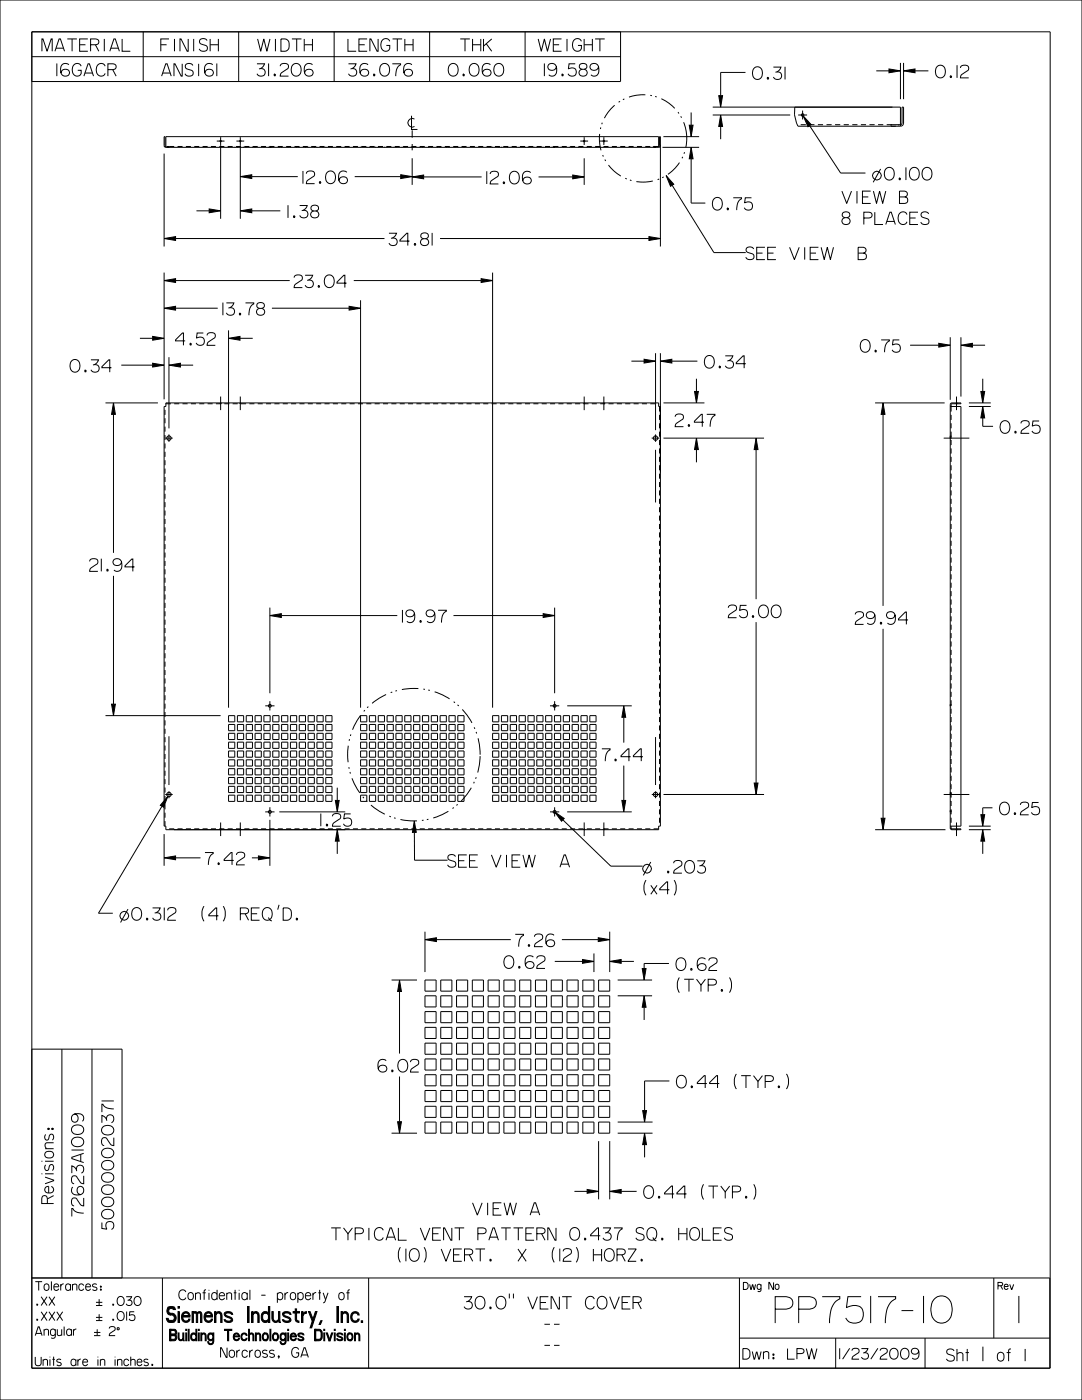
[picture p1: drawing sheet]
<svg xmlns="http://www.w3.org/2000/svg" width="216mm" height="279mm" viewBox="0 0 216 279" stroke-linecap="round" stroke-linejoin="round" font-family="sans-serif">
<defs><g id="words">
<text font-size="4.1" x="25.7" y="263.9">Siemens Industry, Inc.</text>
<text font-size="3" x="26.2" y="267.6">Building Technologies Division</text>
<g font-size="2.3">
<text x="171.2" y="51.8">B</text>
<text x="111.7" y="173.1">A</text>
</g>
<g font-size="2.2">
<text x="10.7" y="238.9" transform="rotate(-90 10.7 238.9)">Revisions:</text>
<text x="189.7" y="271.7">Sht</text>
<text x="199.3" y="271.7">of</text>
</g>
<g font-size="1.8">
<text x="38.8" y="259.4">Confidential - property of</text>
<text x="46.4" y="270.9">Norcross, GA</text>
</g>
<g font-size="1.7">
<text x="7" y="257.5">Tolerances:</text>
<text x="7" y="266.6">Angular</text>
<text x="7" y="272.6">Units are in inches.</text>
</g>
<g font-size="1.3">
<text x="148.3" y="257.3">Dwg No</text>
<text x="199.1" y="257.3">Rev</text>
</g>
</g></defs>
<g fill="none" stroke="#000" stroke-width=".2">
<path d="M0 0h215.9v279.4h-215.9zM6.3 6.3l203.2 .1v266.6h-203.2zM6.3 11.3h117.5M28.6 6.3v10M47.6 6.3v10M66.7 6.3v10M85.7 6.3v10M104.8 6.3v10M123.8 6.3v10h-117.5M143.4 19.1h.8l-.4 2.3zM148.7 14.5h-4.9v4.6M150.6 13.5a1.04 1.04 0 0 1 1.2 .1 1.04 1.04 0 0 1 .3 1.1 1.03 1.03 0 0 1-1.1 1.2 1.03 1.03 0 0 1-.9-1.4l.2-.6z"/>
<path d="M153.2 15.4l.2 .2-.1 .2-.2-.1zM154.3 13.4h1.5l-.5 .7-.6 .3M155 14.4a.81 .81 0 0 1 .9 1.1 .81 .81 0 0 1-1.4 .1l-.2-.2M156.6 13.3v2.6M174.8 14.1h2.6M177.4 13.8l2.3 .3-2.3 .4zM179.7 12.6v7.2M180.3 14.1l2.3-.3v.7zM180.3 12.6v7.2M182.6 14.1h2.7M187.1 13.2a1.04 1.04 0 0 1 1.2 0 1.04 1.04 0 0 1 .3 1.2 1.03 1.03 0 0 1-1.1 1.1 1.03 1.03 0 0 1-.8-1.3l.1-.6zM189.7 15.1l.2 .2-.1 .2-.2-.2z"/>
<path d="M191 13v2.5M191.6 13.6a.89 .89 0 0 1 .8-.6 .89 .89 0 0 1 .9 .5 .54 .54 0 0 1-.4 .7l-1.1 .8-.2 .5h1.7M32.7 30.6v18.6M43.2 28.2h1.6M44 27.4v16.3M47.2 28.2h1.5M48 35.3l2.2-.4v.7zM48 27.4v16.3M50.2 35.3h9.2M60.4 34.1v2.6M61.1 34.7a.89 .89 0 0 1 .8-.6 .89 .89 0 0 1 .9 .5 .54 .54 0 0 1-.4 .7l-1.1 .8-.2 .6h1.7M63.8 36.2l.2 .2-.1 .2-.2-.2z"/>
<path d="M65.2 34.5a1.02 1.02 0 0 1 1.3-.2 1.02 1.02 0 0 1 .4 1.2 1.03 1.03 0 0 1-1.1 1.2 1.03 1.03 0 0 1-.8-1.4zM69.2 34.4a1.03 1.03 0 0 0-1.3-.1 1.03 1.03 0 0 0-.3 1.3 .91 .91 0 0 0 .7 1 .91 .91 0 0 0 1-.7 .88 .88 0 0 0-.9-.6 .88 .88 0 0 0-.8 .7M70.8 35.3h9.2M80 34.9l2.2 .4-2.2 .3zM82.2 35.3l2.3-.4v.8zM82.2 31.6v5.3M84.5 35.3h11.6M97.1 34.2v2.5M97.8 34.7a.89 .89 0 0 1 .8-.5 .89 .89 0 0 1 .9 .5 .54 .54 0 0 1-.4 .6l-1.2 .9-.1 .5h1.7M100.5 36.3l.2 .1-.1 .2-.2-.1zM102.1 34.4a1.04 1.04 0 0 1 1.1 0 1.04 1.04 0 0 1 .4 1.1 1.03 1.03 0 0 1-1.1 1.2 1.03 1.03 0 0 1-.9-1.4l.2-.6zM105.9 34.5a1.03 1.03 0 0 0-1.3-.1 1.03 1.03 0 0 0-.4 1.2 .91 .91 0 0 0 .8 1.1 .91 .91 0 0 0 1-.7 .88 .88 0 0 0-.9-.7 .88 .88 0 0 0-.8 .8"/>
<path d="M107.5 35.3h6.8M114.3 34.9l2.3 .4-2.3 .4zM115.8 28.2h1.5M116.6 31.6v5.3M116.6 27.4v1.5M119.7 28.2h1.6M120.5 27.4v1.5M131.8 28.9v20.3M132.2 29.4h7.3M132.4 27.3h7.1M137.5 25h.8l-.4 2.3zM137.9 29.4l.4 2.3h-.8z"/>
<path d="M137.9 31.7v8.8h2.8M137.9 22.4v2.6M142.2 23h15.5M142.2 21.4h35.9M142.4 39.7a1.02 1.02 0 0 1 1.3-.1 1.02 1.02 0 0 1 .4 1.2 1.03 1.03 0 0 1-1.1 1.1 1.03 1.03 0 0 1-.9-1.3zM143.8 23l.4 2.2h-.8zM143.8 25.2v2.6M146.3 39.5h1.7v.2a2.03 2.03 0 0 0-1 2.2M149.9 39.5h-1.2l-.1 1a.92 .92 0 0 1 1.3 0 .92 .92 0 0 1 0 1.3l-.4 .1h-.6l-.4-.4M158.6 21.4l-.1 1.5 .7 2.3M159.3 23h1.7M160.2 22.1v1.7"/>
<path d="M160.3 23.2l1.6 1.7-.7 .4zM161.5 25.1l6.2 9.4h5M175.7 33.7l-1.5 2.7M176.9 33.6a1.04 1.04 0 0 1 1.2 0 1.04 1.04 0 0 1 .3 1.2 1.03 1.03 0 0 1-1.1 1.1 1.03 1.03 0 0 1-.8-1.3l.1-.6zM179.5 35.5l.2 .2-.1 .2-.2-.2zM180.8 33.4v2.5M181.9 33.6a1.04 1.04 0 0 1 1.2 0 1.04 1.04 0 0 1 .3 1.2 1.03 1.03 0 0 1-1.1 1.1 1.03 1.03 0 0 1-.8-1.3l.1-.6zM184.4 33.6a1.04 1.04 0 0 1 1.2 0 1.04 1.04 0 0 1 .4 1.2 1.03 1.03 0 0 1-1.2 1.1 1.03 1.03 0 0 1-.8-1.3l.1-.6zM32.7 56l2.3-.4v.8zM32.7 47.6l2.3-.4v.8zM32.7 54.4v25.3M35 56h22.8"/>
<path d="M35 47.6h41.7M39.2 42.1h2.5M41.7 41.7l2.3 .4-2.3 .4zM48 42.1l2.2-.4v.8zM50.2 42.1h5.7M57.5 40.9v2.6M58.6 43.1l.2 .1v.2l-.2-.1zM58.7 55.4a.89 .89 0 0 1 .8-.6 .89 .89 0 0 1 .8 .5 .54 .54 0 0 1-.3 .7l-1.2 .8-.1 .6h1.6M59.8 41h1.5l-.5 .8-.6 .2M60.5 42a.81 .81 0 0 1 .9 1.1 .81 .81 0 0 1-1.5 .1l-.1-.2M60.9 54.9h1.5l-.5 .8-.6 .3M61.6 55.9a.81 .81 0 0 1 .8 1.1 .81 .81 0 0 1-1.4 .1l-.1-.2"/>
<path d="M62.3 41.1a.74 .74 0 0 1 .9-.1 .74 .74 0 0 1 .3 .8 .76 .76 0 0 1-1 .3 .76 .76 0 0 1-.4-.9zM62.6 42.1a.71 .71 0 0 0-.6 .9 .71 .71 0 0 0 .9 .5 .69 .69 0 0 0 .7-.7 .69 .69 0 0 0-.6-.7M63.5 57l.3 .1-.1 .2-.2-.1zM65 55.2a1.02 1.02 0 0 1 1.3-.2 1.02 1.02 0 0 1 .4 1.2 1.03 1.03 0 0 1-1.1 1.2 1.03 1.03 0 0 1-.9-1.4zM69.2 56.5h-2v-.2l1.4-1.4h.2v2.5M70.6 56h25.4M71.9 59.9v81.3M77.6 46.5h1.5l-.5 .8-.6 .3M78.3 47.5a.81 .81 0 0 1 .9 1.1 .81 .81 0 0 1-1.5 .1l-.1-.2M81.7 48.1h-1.9v-.2l1.4-1.4h.2v2.5M82.7 48.6l.2 .1v.2l-.2-.1zM84 46.7a.72 .72 0 0 1 1-.2 .72 .72 0 0 1 .3 1 .74 .74 0 0 1-.9 .1 .74 .74 0 0 1-.4-.9z"/>
<path d="M84.5 47.6a.71 .71 0 0 0-.6 .9 .71 .71 0 0 0 1 .5 .69 .69 0 0 0 .6-.6 .69 .69 0 0 0-.6-.8M86.2 46.5v2.5M87.8 47.6h41.7M96 55.6l2.3 .4-2.3 .4zM98.3 54.4v86.8M129.5 47.2l2.3 .4-2.3 .4zM145.2 41.5l.2 .2-.1 .2-.2-.2zM14.4 71.9a1.04 1.04 0 0 1 1.2 .1 1.04 1.04 0 0 1 .4 1.1 1.03 1.03 0 0 1-1.2 1.2 1.03 1.03 0 0 1-.8-1.4l.1-.6zM17 73.9l.2 .1-.1 .2-.2-.1zM18.1 71.8h1.5l-.4 .8-.6 .2M18.8 72.8a.81 .81 0 0 1 .9 1.1 .81 .81 0 0 1-1.4 .1l-.2-.2M22.2 73.4h-1.9v-.2l1.4-1.4h.2v2.5"/>
<path d="M24.2 72.9h6.3M27.9 67.5h2.6M30.5 67.1l2.2 .4-2.2 .4zM30.5 72.5l2.2 .4-2.2 .4zM32.7 61.5l2.3-.4v.8zM33.7 72.9l2.3-.4v.8zM33.7 71.3v14.2M35 61.5h8.4M36 72.9h2.5M36.9 68h-1.9v-.2l1.4-1.3h.2v2.4M38 68.5l.2 .1-.1 .3-.2-.2zM40.6 66.5h-1.3l-.1 1a.92 .92 0 0 1 1.3-.1 .92 .92 0 0 1 0 1.4l-.7 .1-.4-.1-.3-.4"/>
<path d="M41.3 66.9a.89 .89 0 0 1 .8-.5 .89 .89 0 0 1 .9 .5 .54 .54 0 0 1-.4 .7l-1.1 .8-.2 .5h1.7M44 79.1v2.8M44.5 60.4v2.5M45.2 60.5h1.5l-.5 .7-.6 .3M45.6 67.5l2.3-.4v.8zM45.6 65.9v75.3M45.8 61.4a.81 .81 0 0 1 .9 1.1 .81 .81 0 0 1-1.4 .1l-.1-.2M47.8 62.5l.2 .1v.2l-.2-.1zM47.9 67.5h2.5M48 79.1v2.8M49 60.5h1.6v.2a2.03 2.03 0 0 0-.9 2.2M51.3 60.7a.72 .72 0 0 1 1-.3 .72 .72 0 0 1 .2 1 .74 .74 0 0 1-.9 .1 .74 .74 0 0 1-.3-.8z"/>
<path d="M51.8 61.5a.71 .71 0 0 0-.6 .9 .71 .71 0 0 0 .9 .5 .69 .69 0 0 0 .7-.6 .69 .69 0 0 0-.6-.8M54.3 61.5h15.4M69.7 61.1l2.2 .4-2.2 .4zM116.6 79.1v2.8M120.5 79.1v2.8M126 72.1h2.5M128.5 71.7l2.3 .4-2.3 .4zM130.8 70.5v15.3M131.8 72.1l2.3-.4v.8zM131.8 70.5v23.8M134.1 72.1h5M138.6 78.1h.7l-.3 2.3z"/>
<path d="M139 75.6v2.5M140.8 71.3a1.02 1.02 0 0 1 1.3-.2 1.02 1.02 0 0 1 .4 1.2 1.03 1.03 0 0 1-1.1 1.2 1.03 1.03 0 0 1-.8-1.4zM143.6 73.1l.2 .1-.1 .2-.2-.1zM144.7 71h1.5l-.5 .8-.6 .2M145.4 72a.81 .81 0 0 1 .9 1.1 .81 .81 0 0 1-1.4 .1l-.2-.2M148.8 72.6h-1.9v-.2l1.4-1.4h.2v2.5M171.9 68.1a1.02 1.02 0 0 1 1.3-.2 1.02 1.02 0 0 1 .4 1.2 1.03 1.03 0 0 1-1.1 1.2 1.03 1.03 0 0 1-.8-1.4zM174.7 69.9l.2 .1-.1 .2-.2-.1zM175.8 67.8h1.7v.2a2.03 2.03 0 0 0-1 2.3M179.4 67.8h-1.2l-.1 1.1a.92 .92 0 0 1 1.3-.1 .92 .92 0 0 1 0 1.4l-.4 .1-.6-.1-.4-.4M181.6 68.9h5.7M187.3 68.5l2.3 .4-2.3 .4z"/>
<path d="M189.6 67.3v12.5M190.9 79.1v2.8M191.7 68.9l2.3-.4v.8zM191.7 67.3v11.8M194 68.9h2.6M195.7 78.1h.8l-.4 2.3zM196.1 75.6v2.5M21.1 80.4h10.4M22.6 80.4l.4 2.3h-.7zM22.6 82.7v27.6M33 87.4h1.5M33.7 86.7v1.5"/>
<path d="M130 87.4h1.6M130.8 86.7v1.5M130.8 89.8v10.5M132.4 87.4h20.1M132.4 80.4h8.2M134.7 83.2a.89 .89 0 0 1 .8-.6 .89 .89 0 0 1 .9 .5 .54 .54 0 0 1-.4 .7l-1.1 .8-.2 .6h1.7M137.4 84.7l.2 .2-.1 .2-.2-.2zM139 87.4l.3 2.3h-.7zM139 89.7v2.6M140.5 84.3h-1.9v-.2l1.3-1.4h.2v2.5M141 82.7h1.7v.2a2.03 2.03 0 0 0-1 2.3M150.9 87.4l.3 2.3h-.7z"/>
<path d="M150.9 89.7v29.9M174.6 80.4h13.9M176.2 80.4l.4 2.3h-.8zM176.2 82.7v38.2M188.3 87.4h5.1M193.3 80.4h4.4M193.3 81.1h4.4M196.1 81.1l.4 2.3h-.8zM196.1 83.4v1.7h2M200 84.2a1.04 1.04 0 0 1 1.2 0 1.04 1.04 0 0 1 .3 1.1 1.03 1.03 0 0 1-1.1 1.2 1.03 1.03 0 0 1-.8-1.4l.1-.6zM202.6 86.1l.2 .1-.1 .2-.2-.1zM203.7 84.5a.89 .89 0 0 1 .8-.6 .89 .89 0 0 1 .9 .5 .54 .54 0 0 1-.4 .7l-1.1 .8-.2 .6h1.7"/>
<path d="M207.3 84h-1.2l-.1 1a.92 .92 0 0 1 1.3 0 .92 .92 0 0 1 0 1.3l-.4 .2-.6-.1-.4-.4M17.9 112a.89 .89 0 0 1 .8-.5 .89 .89 0 0 1 .8 .5 .54 .54 0 0 1-.3 .7l-1.2 .8-.1 .5h1.6M20.2 111.5v2.5M21.4 113.6l.2 .2-.1 .2-.2-.2zM22.6 114.9v25.6M24.2 112.1a.81 .81 0 0 1-1 .8 .81 .81 0 0 1-.4-1.3 1.07 1.07 0 0 1 1.3 .2 1.07 1.07 0 0 1 .2 1.2 .92 .92 0 0 1-.5 .9 .92 .92 0 0 1-1.1-.1M26.8 113.1h-1.9v-.2l1.4-1.3h.2v2.4M53.9 122.9l2.2-.4v.7zM53.9 121.3v17.1M53.9 139.9v1.9M56.1 122.9h23.2M80.3 121.7v2.6"/>
<path d="M82.7 122.3a.81 .81 0 0 1-1.1 .8 .81 .81 0 0 1-.3-1.2 1.07 1.07 0 0 1 1.2 .1 1.07 1.07 0 0 1 .3 1.2 .92 .92 0 0 1-.6 1 .92 .92 0 0 1-1-.2M83.9 123.8l.2 .2-.1 .2-.2-.2zM86.7 122.3a.81 .81 0 0 1-1 .8 .81 .81 0 0 1-.4-1.2 1.07 1.07 0 0 1 1.2 .1 1.07 1.07 0 0 1 .3 1.2 .92 .92 0 0 1-.5 1 .92 .92 0 0 1-1.1-.2M87.4 121.8h1.7v.2a2.03 2.03 0 0 0-1 2.3M90.5 122.9h17.9M108.4 122.5l2.3 .4-2.3 .3zM110.7 121.3v17.1M110.7 139.9v1.9M145.3 121.3a.89 .89 0 0 1 .8-.6 .89 .89 0 0 1 .9 .5 .54 .54 0 0 1-.4 .7l-1.1 .8-.2 .6h1.7M149 120.8h-1.3l-.1 1a.92 .92 0 0 1 1.3 0 .92 .92 0 0 1 0 1.3l-.4 .2-.6-.1-.4-.4M150.2 122.9l.2 .1-.1 .2-.2-.1zM150.9 124.2v32.1"/>
<path d="M151.6 121.1a1.02 1.02 0 0 1 1.3-.2 1.02 1.02 0 0 1 .4 1.2 1.03 1.03 0 0 1-1.1 1.2 1.03 1.03 0 0 1-.9-1.4zM154.3 120.9a1.04 1.04 0 0 1 1.2 .1 1.04 1.04 0 0 1 .4 1.1 1.03 1.03 0 0 1-1.2 1.2 1.03 1.03 0 0 1-.8-1.4l.1-.6zM170.7 122.6a.89 .89 0 0 1 .8-.5 .89 .89 0 0 1 .8 .5 .54 .54 0 0 1-.3 .6l-1.2 .9-.1 .5h1.6M174.6 122.7a.81 .81 0 0 1-1.1 .8 .81 .81 0 0 1-.4-1.3 1.07 1.07 0 0 1 1.3 .2 1.07 1.07 0 0 1 .2 1.2 .92 .92 0 0 1-.5 .9 .92 .92 0 0 1-1-.2M175.7 124.2l.2 .1v.2l-.2-.1zM176.2 125.5v37.8M178.6 122.7a.81 .81 0 0 1-1.1 .8 .81 .81 0 0 1-.3-1.3 1.07 1.07 0 0 1 1.2 .2 1.07 1.07 0 0 1 .3 1.2 .92 .92 0 0 1-.6 .9 .92 .92 0 0 1-1-.2M181.2 123.7h-1.9v-.2l1.3-1.4h.3v2.5M21.1 142.8h22.9M22.3 140.5h.7l-.4 2.3zM33 158.6h1.5M33.5 158.9l-.9 2.2-.6-.4z"/>
<path d="M33.7 146.9v9.8M33.7 157.9v1.4M52.9 140.9h1.9M66.9 159.7h.8l-.4 2.3zM67.3 157.2v2.5M109.7 140.9h1.9M113.2 140.9h12.9M120.1 149.4h1.6v.2a2.03 2.03 0 0 0-.9 2.3M122.8 151.5l.2 .1-.1 .2-.2-.1zM124.1 159.7h.8l-.4 2.3zM124.5 140.9l.4 2.2h-.8zM124.5 143.1v5.1"/>
<path d="M124.5 152.8v6.9M125.8 151h-1.9v-.2l1.4-1.4h.2v2.5M128.3 151h-1.9v-.2l1.4-1.4h.2v2.5M130.1 158.6h1.5M130.8 147.1v9.6M130.8 157.9v1.4M132.4 158.6h20.1M150.5 156.3h.7l-.3 2.3zM188.3 158.6h5.1M32.3 160.9l-12.6 21.4h2.8M32.7 171.2l2.3-.4v.8zM32.7 166.5v6.3"/>
<path d="M34.7 165.6h34.2M35 171.2h5M40.9 170.1h1.6v.2a2.03 2.03 0 0 0-.9 2.3M43.6 172.2l.2 .1-.1 .2-.2-.1zM44 164.1v2.8M46.6 171.7h-1.9v-.2l1.4-1.4h.2v2.5M47.2 170.6a.89 .89 0 0 1 .8-.6 .89 .89 0 0 1 .8 .6 .54 .54 0 0 1-.3 .6l-1.2 .9-.1 .5h1.6M48 164.1v2.8M50.3 171.2h1.3M51.6 170.8l2.3 .4-2.3 .4zM52.9 162h1.9M53.9 161.1v1.9"/>
<path d="M53.9 163.6v9.2M55.7 162h13.2M64 162.4v2.5M65.2 164.5l.2 .1-.1 .2-.2-.1zM66.3 162.9a.89 .89 0 0 1 .8-.6 .89 .89 0 0 1 .9 .5 .54 .54 0 0 1-.4 .7l-1.1 .8-.2 .6h1.7M67.3 165.6l.4 2.3h-.8zM67.3 167.9v2.5M70 162.4h-1.3l-.1 1.1a.92 .92 0 0 1 1.3-.1 .92 .92 0 0 1 0 1.4l-.4 .1-.6-.1-.4-.4M109.7 162h1.9M110.7 161.1v1.9M113.2 162h12.9M116.6 164.1v2.8"/>
<path d="M120.5 164.1v2.8M174.6 165.6h14.1M175.8 163.3h.8l-.4 2.3zM190.9 164.1v2.8M193.3 165.6h4.4M193.3 164.9h4.4M195.7 162.6h.8l-.4 2.3zM196.1 165.6l.4 2.3h-.8zM196.1 167.9v2.5M198 161.2h-1.9v1.4M199.7 160.4a1.02 1.02 0 0 1 1.3-.2 1.02 1.02 0 0 1 .4 1.3 1.03 1.03 0 0 1-1.1 1.1 1.03 1.03 0 0 1-.9-1.4zM202.4 162.2l.3 .1-.1 .2-.2-.1z"/>
<path d="M203.6 160.6a.89 .89 0 0 1 .8-.5 .89 .89 0 0 1 .9 .5 .54 .54 0 0 1-.4 .6l-1.2 .9-.1 .5h1.7M207.2 160.2h-1.2l-.1 1a.92 .92 0 0 1 1.3-.1 .92 .92 0 0 1 0 1.4l-.4 .1-.6-.1-.4-.4M25.5 181.4l-1.4 2.7M26.6 181.5a1.02 1.02 0 0 1 1.2-.2 1.02 1.02 0 0 1 .5 1.2 1.03 1.03 0 0 1-1.2 1.2 1.03 1.03 0 0 1-.8-1.4zM29.3 183.2l.2 .2-.1 .2-.2-.1zM30.5 181.2h1.5l-.5 .7-.6 .3M31.1 182.2a.81 .81 0 0 1 .9 1.1 .81 .81 0 0 1-1.4 .1l-.1-.2M32.8 181.1v2.6M33.5 181.7a.89 .89 0 0 1 .8-.6 .89 .89 0 0 1 .8 .5 .54 .54 0 0 1-.3 .7l-1.2 .8-.1 .6h1.6M40.7 180.9a2.79 2.79 0 0 0 0 3M43.6 182.8h-1.9v-.2l1.3-1.4h.2v2.5M44.5 180.9a2.79 2.79 0 0 1 0 3"/>
<path d="M48 182.4h1a.58 .58 0 0 0 .6-.6 .58 .58 0 0 0-.6-.6h-1v2.5M48.9 182.4l.7 1.3M50.1 182.4h1.2M51.8 181.2h-1.7v2.5h1.7M52.6 181.5a1.02 1.02 0 0 1 1.3-.2 1.02 1.02 0 0 1 .4 1.2 1.03 1.03 0 0 1-1.1 1.2 1.03 1.03 0 0 1-.9-1.4zM53.5 183.2l.4 .5 .3 .1M55.7 180.6l-.3 .9M56.5 181.2l1.1 .1a1.37 1.37 0 0 1-.3 2.4h-.8zM59.2 183.2l.2 .2-.1 .2-.2-.1zM78.1 195.6h5.1M79.7 195.6l.4 2.3h-.8zM79.7 197.9v12.4"/>
<path d="M84.8 187.5l2.3-.4v.8zM84.8 185.9v8.1M87.1 187.5h14.8M100.8 191.1a1.02 1.02 0 0 1 1.3-.2 1.02 1.02 0 0 1 .4 1.2 1.03 1.03 0 0 1-1.1 1.2 1.03 1.03 0 0 1-.9-1.4zM102.8 186.5h1.7v.2a2.03 2.03 0 0 0-1 2.2M103.6 192.9l.2 .1-.1 .2-.2-.1zM105.5 188.5l.2 .2-.1 .2-.2-.2zM106.4 191a1.03 1.03 0 0 0-1.3-.1 1.03 1.03 0 0 0-.3 1.3 .91 .91 0 0 0 .7 1.1 .91 .91 0 0 0 1.1-.8 .88 .88 0 0 0-1-.6 .88 .88 0 0 0-.7 .8M106.6 186.9a.89 .89 0 0 1 .8-.5 .89 .89 0 0 1 .9 .5 .54 .54 0 0 1-.4 .7l-1.1 .8-.2 .5h1.7M107.1 191.3a.89 .89 0 0 1 .8-.6 .89 .89 0 0 1 .8 .5 .54 .54 0 0 1-.3 .7l-1.2 .8-.1 .6h1.6M110.5 186.7a1.03 1.03 0 0 0-1.3-.1 1.03 1.03 0 0 0-.3 1.2 .91 .91 0 0 0 .7 1.1 .91 .91 0 0 0 1.1-.7 .88 .88 0 0 0-.9-.7 .88 .88 0 0 0-.8 .8M110.7 191.9h5.5"/>
<path d="M112.1 187.5h7.3M116.2 191.5l2.3 .4-2.3 .4zM118.5 190.3v3.7M119.4 187.1l2.3 .4-2.3 .4zM121.7 191.9l2.2-.4v.8zM121.7 185.9v8.1M123.3 198.7h6.8M123.3 195.6h6.8M123.9 191.9h2.6M128.1 193.3h.8l-.4 2.3zM128.5 198.7l.4 2.3h-.8zM133.5 192.3h-5v1"/>
<path d="M135.3 191.4a1.04 1.04 0 0 1 1.2 0 1.04 1.04 0 0 1 .4 1.1 1.03 1.03 0 0 1-1.2 1.2 1.03 1.03 0 0 1-.8-1.4l.1-.6zM135.6 195.1a2.79 2.79 0 0 0 0 3M136.5 195.4h1.9M137.5 195.4v2.5M137.9 193.3l.2 .1-.1 .2-.2-.1zM139 195.4l.9 1.2 .9-1.2M139.9 196.6v1.3M140.8 191.4a1.03 1.03 0 0 0-1.3-.1 1.03 1.03 0 0 0-.4 1.3 .91 .91 0 0 0 .7 1.1 .91 .91 0 0 0 1.1-.8 .88 .88 0 0 0-.9-.6 .88 .88 0 0 0-.8 .8M141.3 196.6h1a.58 .58 0 0 0 .7-.6 .58 .58 0 0 0-.7-.6h-1v2.5M141.4 191.7a.89 .89 0 0 1 .8-.6 .89 .89 0 0 1 .9 .5 .54 .54 0 0 1-.4 .7l-1.1 .8-.2 .6h1.7M144 197.5l.2 .1-.1 .2-.2-.1zM145.5 195.1a2.79 2.79 0 0 1 0 3"/>
<path d="M6.3 209.4h18.1v45.6M12.4 209.4v45.6M18.4 209.4v45.6M77.1 211.7a1.03 1.03 0 0 0-1.3-.1 1.03 1.03 0 0 0-.4 1.3 .91 .91 0 0 0 .7 1 .91 .91 0 0 0 1.1-.7 .88 .88 0 0 0-.9-.6 .88 .88 0 0 0-.8 .7M78.2 213.5l.2 .2v.2l-.3-.2zM79.7 211.8a1.02 1.02 0 0 1 1.2-.2 1.02 1.02 0 0 1 .5 1.2 1.03 1.03 0 0 1-1.2 1.2 1.03 1.03 0 0 1-.8-1.4zM79.7 214.8v9.1M81.9 212a.89 .89 0 0 1 .8-.6 .89 .89 0 0 1 .9 .5 .54 .54 0 0 1-.4 .7l-1.2 .8-.1 .6h1.7M128.5 201v2.6M133.6 215.7h-5v5.9M135.2 214.9a1.02 1.02 0 0 1 1.3-.1 1.02 1.02 0 0 1 .5 1.2 1.03 1.03 0 0 1-1.2 1.1 1.03 1.03 0 0 1-.8-1.3zM138 216.7l.2 .2-.1 .2-.2-.2z"/>
<path d="M141.1 216.2h-2v-.2l1.4-1.3h.2v2.4M143.5 216.2h-1.9v-.2l1.4-1.3h.2v2.4M146.9 214.3a2.79 2.79 0 0 0 0 3M147.9 214.7h1.9M148.9 214.7v2.4M150.4 214.7l.8 1.1 .9-1.1M151.2 215.8v1.3M152.7 215.8h1a.58 .58 0 0 0 .6-.5 .58 .58 0 0 0-.6-.6h-1v2.4M155.3 216.7l.3 .2-.1 .2-.2-.2zM156.9 214.3a2.79 2.79 0 0 1 0 3M78.1 226.2h5.1M79.3 223.9h.8l-.4 2.3z"/>
<path d="M114.6 237.8h2.6M117.2 237.4l2.2 .4-2.2 .3zM119.4 227.7v11.7M121.7 237.8l2.2-.4v.7zM121.7 227.7v11.7M123.3 226.2h6.9M123.3 223.9h6.9M123.9 237.8h3.1M128.2 221.6h.8l-.4 2.3zM128.6 226.2l.4 2.2h-.8zM128.6 228.4v2.6M128.7 237a1.02 1.02 0 0 1 1.3-.2 1.02 1.02 0 0 1 .4 1.2 1.03 1.03 0 0 1-1.1 1.2 1.03 1.03 0 0 1-.9-1.4z"/>
<path d="M131.4 238.8l.2 .1v.2l-.2-.1zM134.5 238.3h-1.9v-.2l1.4-1.4h.2v2.5M137 238.3h-1.9v-.2l1.3-1.4h.2v2.5M140.4 236.4a2.79 2.79 0 0 0 0 3M141.4 236.7h1.9M142.3 236.7v2.5M143.8 236.7l.9 1.2 .9-1.2M144.7 237.9v1.3M146.1 237.9h1.1a.58 .58 0 0 0 .6-.6 .58 .58 0 0 0-.6-.6h-1.1v2.5M148.8 238.8l.2 .1v.2l-.3-.1zM150.4 236.4a2.79 2.79 0 0 1 0 3M6.3 255h203.2v18"/>
<path d="M32.4 255v18M73.6 255v18M147.5 255v18M148.3 255.9h.5a.75 .75 0 0 1 .5 .7 .75 .75 0 0 1-.5 .7h-.5zM154.4 255.9v1.4h-.2l-.7-1.4h-.1v1.4M154.8 256.4a.4 .4 0 0 1 .6 .3v.3a.39 .39 0 0 1-.3 .3 .39 .39 0 0 1-.4-.3zM198.3 255v12M199.1 256.6h.6a.33 .33 0 0 0 .4-.3 .33 .33 0 0 0-.4-.4h-.6v1.4M201.5 256.3l.3 1 .5-1M147.5 267h62M166.8 267v6M184.6 267v6"/>
<circle cx="175" cy="35" r=".87"/>
<circle cx="24.8" cy="182.8" r=".87"/>
</g>
<g fill="#000">
<path d="M177.4 13.8l2.3 .3-2.3 .4zM180.3 14.1l2.3-.3v.7zM48 35.3l2.2-.4v.7zM80 34.9l2.2 .4-2.2 .3zM82.2 35.3l2.3-.4v.8zM114.3 34.9l2.3 .4-2.3 .4zM137.9 29.4l.4 2.3h-.8zM137.5 25h.8l-.4 2.3zM143.4 19.1h.8l-.4 2.3zM143.8 23l.4 2.2h-.8zM160.3 23.2l1.6 1.7-.7 .4zM32.7 56l2.3-.4v.8z"/>
<path d="M32.7 47.6l2.3-.4v.8zM41.7 41.7l2.3 .4-2.3 .4zM48 42.1l2.2-.4v.8zM96 55.6l2.3 .4-2.3 .4zM129.5 47.2l2.3 .4-2.3 .4zM30.5 67.1l2.2 .4-2.2 .4zM32.7 61.5l2.3-.4v.8zM30.5 72.5l2.2 .4-2.2 .4zM33.7 72.9l2.3-.4v.8zM45.6 67.5l2.3-.4v.8zM69.7 61.1l2.2 .4-2.2 .4zM128.5 71.7l2.3 .4-2.3 .4z"/>
<path d="M131.8 72.1l2.3-.4v.8zM187.3 68.5l2.3 .4-2.3 .4zM191.7 68.9l2.3-.4v.8zM22.6 80.4l.4 2.3h-.7zM138.6 78.1h.7l-.3 2.3zM139 87.4l.3 2.3h-.7zM150.9 87.4l.3 2.3h-.7zM176.2 80.4l.4 2.3h-.8zM195.7 78.1h.8l-.4 2.3zM196.1 81.1l.4 2.3h-.8zM53.9 122.9l2.2-.4v.7zM108.4 122.5l2.3 .4-2.3 .3z"/>
<path d="M22.3 140.5h.7l-.4 2.3zM33.5 158.9l-.9 2.2-.6-.4zM124.5 140.9l.4 2.2h-.8zM150.5 156.3h.7l-.3 2.3zM32.7 171.2l2.3-.4v.8zM51.6 170.8l2.3 .4-2.3 .4zM67.3 165.6l.4 2.3h-.8zM66.9 159.7h.8l-.4 2.3zM124.1 159.7h.8l-.4 2.3zM175.8 163.3h.8l-.4 2.3zM196.1 165.6l.4 2.3h-.8zM195.7 162.6h.8l-.4 2.3z"/>
<path d="M79.7 195.6l.4 2.3h-.8zM84.8 187.5l2.3-.4v.8zM116.2 191.5l2.3 .4-2.3 .4zM119.4 187.1l2.3 .4-2.3 .4zM121.7 191.9l2.2-.4v.8zM128.1 193.3h.8l-.4 2.3zM128.5 198.7l.4 2.3h-.8zM79.3 223.9h.8l-.4 2.3zM117.2 237.4l2.2 .4-2.2 .3zM121.7 237.8l2.2-.4v.7zM128.6 226.2l.4 2.2h-.8zM128.2 221.6h.8l-.4 2.3z"/>
</g>
<path d="M137 27.6a8.7 8.7 0 0 0-12.7-7.7 8.7 8.7 0 0 0-1 14.9 8.7 8.7 0 0 0 13.7-6v-1.2M95.8 150.6a13.2 13.2 0 0 0-19.4-11.7 13.2 13.2 0 0 0-1.2 22.7 13.2 13.2 0 0 0 20.5-9.5l.1-1.5" fill="none" stroke="#000" stroke-width=".2" stroke-dasharray="3.3 1 .3 .7 .3 1" stroke-linecap="butt"/>
<!-- layer: 1 -->
<g fill="none" stroke="#000" stroke-width=".2">
<path d="M8.4 10.2v-2.4h.2l.8 2.4 .8-2.4h.2v2.4M11 10.2l.8-2.4h.3l.8 2.4M11.2 9.6h1.5M11.3 12.7v2.5M13.4 7.8h1.9M13.7 12.9a1.03 1.03 0 0 0-1.3-.1 1.03 1.03 0 0 0-.3 1.3 .91 .91 0 0 0 .7 1.1 .91 .91 0 0 0 1.1-.8 .88 .88 0 0 0-.9-.6 .88 .88 0 0 0-.8 .8M14.4 7.8v2.4M15.9 8.9h1.2M16.2 13.2a.95 .95 0 0 0-1.2-.5 .95 .95 0 0 0-.6 1.1 1 1 0 0 0 .5 1.2 1 1 0 0 0 1.2-.2l.1-.8h-.7M16.7 15.2l.9-2.5h.2l.9 2.5M16.9 14.6h1.6M17.5 7.8h-1.6v2.4h1.6"/>
<path d="M18.1 8.9h1a.58 .58 0 0 0 .6-.5 .58 .58 0 0 0-.6-.6h-1v2.4M19 8.9l.7 1.3M20.8 7.8v2.4M21 13.2a.95 .95 0 0 0-1.2-.5 .95 .95 0 0 0-.6 1.1 1 1 0 0 0 .5 1.2 1 1 0 0 0 1.2-.2l.1-.2M21.5 13.9h1.1a.58 .58 0 0 0 .6-.6 .58 .58 0 0 0-.6-.6h-1.1v2.5M21.9 10.2l.8-2.4h.3l.8 2.4M22.1 9.6h1.5M22.5 13.9l.7 1.3M24.4 7.8v2.4h1.6M32.1 8.9h1.1M32.3 15.2l.8-2.5h.2l.9 2.5M32.5 14.6h1.5"/>
<path d="M33.7 7.8h-1.6v2.4M34.8 7.8v2.4M36.4 12.7v2.5h-.2l-1.3-2.5h-.2v2.5M37.6 7.8v2.4h-.3l-1.2-2.4h-.2v2.4M38.5 13.1a.73 .73 0 0 0-1-.5 .73 .73 0 0 0-.3 1.1l1 .3a.66 .66 0 0 1 .3 .9 .66 .66 0 0 1-.9 .3l-.4-.1-.3-.4M38.6 7.8v2.4M39.6 12.7v2.5M41.3 8.1a.73 .73 0 0 0-1-.4 .73 .73 0 0 0-.3 1l1 .4a.66 .66 0 0 1 .3 .9 .66 .66 0 0 1-.9 .2l-.4-.1-.3-.3M41.9 8.9h1.7M41.9 7.8v2.4M42.4 12.9a1.03 1.03 0 0 0-1.3-.1 1.03 1.03 0 0 0-.3 1.3 .91 .91 0 0 0 .7 1.1 .91 .91 0 0 0 1.1-.8 .88 .88 0 0 0-.9-.6 .88 .88 0 0 0-.8 .8M43.3 12.7v2.5"/>
<path d="M43.6 7.8v2.4M51.3 12.7h1.5l-.5 .8-.6 .3M51.4 7.8l.6 2.4 .6-2.4 .7 2.4 .6-2.4M52 13.7a.81 .81 0 0 1 .8 1.1 .81 .81 0 0 1-1.4 .1l-.1-.2M53.6 12.7v2.5M54.8 14.8l.2 .1-.1 .2-.2-.1zM55 7.8v2.4M55.9 13.2a.89 .89 0 0 1 .8-.6 .89 .89 0 0 1 .9 .5 .54 .54 0 0 1-.4 .7l-1.1 .8-.2 .6h1.7M56.1 7.8h1a1.37 1.37 0 0 1-.2 2.4h-.8zM58.2 7.8h2M58.5 12.9a1.04 1.04 0 0 1 1.2 0 1.04 1.04 0 0 1 .4 1.1 1.03 1.03 0 0 1-1.1 1.2 1.03 1.03 0 0 1-.9-1.4l.1-.6zM59.2 7.8v2.4"/>
<path d="M60.7 8.9h1.6M60.7 7.8v2.4M62.3 12.9a1.03 1.03 0 0 0-1.3-.1 1.03 1.03 0 0 0-.3 1.3 .91 .91 0 0 0 .7 1.1 .91 .91 0 0 0 1.1-.8 .88 .88 0 0 0-.9-.6 .88 .88 0 0 0-.8 .8M62.3 7.8v2.4M69.4 7.8v2.4h1.7M69.5 12.7h1.5l-.4 .8-.7 .3M70.2 13.7a.81 .81 0 0 1 .9 1.1 .81 .81 0 0 1-1.4 .1l-.2-.2M71.6 8.9h1.2M73.3 7.8h-1.7v2.4h1.7M73.4 12.9a1.03 1.03 0 0 0-1.3-.1 1.03 1.03 0 0 0-.3 1.3 .91 .91 0 0 0 .7 1.1 .91 .91 0 0 0 1.1-.8 .88 .88 0 0 0-.9-.6 .88 .88 0 0 0-.8 .8M74.6 14.8l.2 .1-.1 .2-.2-.1zM75.4 7.8v2.4h-.2l-1.2-2.4h-.2v2.4"/>
<path d="M76.2 12.9a1.04 1.04 0 0 1 1.2 0 1.04 1.04 0 0 1 .3 1.1 1.03 1.03 0 0 1-1.1 1.2 1.03 1.03 0 0 1-.8-1.4l.1-.6zM77.8 8.2a.95 .95 0 0 0-1.2-.4 .95 .95 0 0 0-.6 1.1 1 1 0 0 0 .5 1.2 1 1 0 0 0 1.2-.3l.1-.7h-.7M78.3 12.7h1.6v.2a2.03 2.03 0 0 0-.9 2.3M78.3 7.8h1.9M79.3 7.8v2.4M80.8 8.9h1.6M80.8 7.8v2.4M82.2 12.9a1.03 1.03 0 0 0-1.3-.1 1.03 1.03 0 0 0-.4 1.3 .91 .91 0 0 0 .8 1.1 .91 .91 0 0 0 1-.8 .88 .88 0 0 0-.9-.6 .88 .88 0 0 0-.8 .8M82.4 7.8v2.4M89.8 12.9a1.04 1.04 0 0 1 1.2 0 1.04 1.04 0 0 1 .4 1.1 1.03 1.03 0 0 1-1.1 1.2 1.03 1.03 0 0 1-.9-1.4l.2-.6zM91.8 7.8h1.9M92.4 14.8l.3 .1-.1 .2-.2-.1z"/>
<path d="M92.8 7.8v2.4M94 12.9a1.04 1.04 0 0 1 1.2 0 1.04 1.04 0 0 1 .4 1.1 1.03 1.03 0 0 1-1.1 1.2 1.03 1.03 0 0 1-.9-1.4l.1-.6zM94.3 8.9h1.6M94.3 7.8v2.4M95.9 7.8v2.4M96.5 7.8v2.4M97 8.7l1.1 1.5M97.8 12.9a1.03 1.03 0 0 0-1.2-.1 1.03 1.03 0 0 0-.4 1.3 .91 .91 0 0 0 .7 1.1 .91 .91 0 0 0 1.1-.8 .88 .88 0 0 0-.9-.6 .88 .88 0 0 0-.8 .8M98.1 7.8l-1.6 1.4M98.9 12.9a1.04 1.04 0 0 1 1.2 0 1.04 1.04 0 0 1 .4 1.1 1.03 1.03 0 0 1-1.1 1.2 1.03 1.03 0 0 1-.9-1.4l.2-.6zM107.4 7.8l.6 2.4 .6-2.4 .6 2.4 .7-2.4M108.6 12.7v2.5"/>
<path d="M110.4 8.9h1.2M111 13.3a.81 .81 0 0 1-1 .8 .81 .81 0 0 1-.4-1.3 1.07 1.07 0 0 1 1.2 .1 1.07 1.07 0 0 1 .3 1.3 .92 .92 0 0 1-.5 .9 .92 .92 0 0 1-1.1-.2M112 7.8h-1.6v2.4h1.6M112.2 14.8l.2 .1-.1 .2-.2-.1zM113.1 7.8v2.4M114.8 12.7h-1.3l-.1 1.1a.92 .92 0 0 1 1.3-.1 .92 .92 0 0 1 0 1.4l-.7 .1-.4-.1-.3-.4M115.7 12.9a.72 .72 0 0 1 1-.2 .72 .72 0 0 1 .2 1 .74 .74 0 0 1-.9 .1 .74 .74 0 0 1-.3-.9zM116 8.2a.95 .95 0 0 0-1.2-.4 .95 .95 0 0 0-.6 1.1 1 1 0 0 0 .5 1.2 1 1 0 0 0 1.2-.3l.1-.7h-.7M116.1 13.8a.71 .71 0 0 0-.5 .9 .71 .71 0 0 0 .9 .5 .69 .69 0 0 0 .7-.7 .69 .69 0 0 0-.6-.7M116.6 8.9h1.6M116.6 7.8v2.4M118.2 7.8v2.4"/>
<path d="M118.7 7.8h2M119.4 13.3a.81 .81 0 0 1-1 .8 .81 .81 0 0 1-.4-1.3 1.07 1.07 0 0 1 1.2 .1 1.07 1.07 0 0 1 .3 1.3 .92 .92 0 0 1-.5 .9 .92 .92 0 0 1-1.1-.2M119.7 7.8v2.4M82.1 23.1v2.7h1.2M82.7 23.8a.87 .87 0 0 0-1.3 .7 .87 .87 0 0 0 1.3 .7M132.9 35l1.5 1.8-.6 .4zM134.1 37l8.4 13.4h6.3M168 38.1l.9 2.5 1-2.5M171 38.1v2.5M172.1 39.3h1.2M173.7 38.1h-1.6v2.5h1.6M174.3 38.1l.6 2.5 .6-2.5 .6 2.5 .6-2.5"/>
<path d="M179.5 38.1h1a.58 .58 0 0 1 .6 .6 .58 .58 0 0 1-.6 .6 .65 .65 0 0 1 .6 .7 .65 .65 0 0 1-.6 .6h-1zM179.5 39.3h1M150.4 49.7a.73 .73 0 0 0-1-.5 .73 .73 0 0 0-.3 1.1l1 .4a.66 .66 0 0 1 .3 .8 .66 .66 0 0 1-.9 .3l-.4-.1-.3-.4M151 50.5h1.2M152.6 49.4h-1.6v2.4h1.6M153.2 50.5h1.1M154.8 49.4h-1.6v2.4h1.6M157.6 49.4l.9 2.4 1-2.4M160.6 49.4v2.4M161.7 50.5h1.1M163.3 49.4h-1.6v2.4h1.6M163.8 49.4l.7 2.4 .6-2.4 .6 2.4 .6-2.4"/>
<path d="M168.3 42.4a.74 .74 0 0 1 .9-.1 .74 .74 0 0 1 .3 .9 .76 .76 0 0 1-1 .3 .76 .76 0 0 1-.4-.9zM168.6 43.4a.71 .71 0 0 0-.6 .9 .71 .71 0 0 0 .9 .5 .69 .69 0 0 0 .7-.6 .69 .69 0 0 0-.6-.8M171.2 49.4h1.1a.58 .58 0 0 1 .5 .5 .58 .58 0 0 1-.5 .6 .65 .65 0 0 1 .6 .7 .65 .65 0 0 1-.6 .6h-1.1zM172.4 43.5h1a.58 .58 0 0 0 .6-.6 .58 .58 0 0 0-.6-.6h-1v2.5M174.6 42.3v2.5h1.6M176.7 44.8l.9-2.5h.2l.9 2.5M176.9 44.2h1.6M181 42.8a.95 .95 0 0 0-1.2-.5 .95 .95 0 0 0-.6 1.1 1 1 0 0 0 .5 1.2 1 1 0 0 0 1.2-.2l.1-.1M181.5 43.5h1.2M183.2 42.3h-1.7v2.5h1.7M185.3 42.7a.73 .73 0 0 0-1-.5 .73 .73 0 0 0-.3 1.1l1 .3a.66 .66 0 0 1 .3 .9 .66 .66 0 0 1-.9 .3l-.4-.1-.3-.4M82.7 163.8l.4 2.3h-.8z"/>
<path d="M82.7 166.1v5.6h6.6M90.9 171a.73 .73 0 0 0-1-.5 .73 .73 0 0 0-.3 1.1l1 .3a.66 .66 0 0 1 .3 .9 .66 .66 0 0 1-.9 .3l-.4-.2-.3-.3M91.5 171.8h1.2M93.1 170.6h-1.6v2.5h1.6M93.7 171.8h1.1M95.3 170.6h-1.6v2.5h1.6M98.1 170.6l.9 2.5 1-2.5M101.1 170.6v2.5M102.2 171.8h1.1M103.8 170.6h-1.6v2.5h1.6M104.3 170.6l.7 2.5 .6-2.5 .6 2.5 .6-2.5M110.7 162l1.9 1.3-.6 .6z"/>
<path d="M111.7 173.1l.9-2.5h.2l.9 2.5M112.3 163.6l9.6 9.3h6.3M128.9 175.7a2.79 2.79 0 0 0 0 3M129.9 172l-1.5 2.7M129.9 176.7l1.2 1.8M131.1 176.7l-1.2 1.8M133.3 173.8l.2 .2-.1 .2-.2-.1zM133.6 177.6h-2v-.2l1.4-1.4h.2v2.5M134.4 172.3a.89 .89 0 0 1 .8-.6 .89 .89 0 0 1 .9 .5 .54 .54 0 0 1-.4 .7l-1.1 .8-.2 .6h1.7M134.5 175.7a2.79 2.79 0 0 1 0 3M137 171.9a1.04 1.04 0 0 1 1.2 .1 1.04 1.04 0 0 1 .4 1.1 1.03 1.03 0 0 1-1.1 1.2 1.03 1.03 0 0 1-.9-1.4l.1-.6zM139.1 171.8h1.5l-.4 .7-.6 .3"/>
<path d="M139.8 172.8a.81 .81 0 0 1 .9 1.1 .81 .81 0 0 1-1.4 .1l-.2-.2M20.3 219.7h2.4M8.3 234.3h.2M8.3 231.8h.2M9.5 225.2h.2l.1 .2h-.2zM10.3 225.2h.2l.1 .2h-.2zM14.3 229.5h2.4M14.5 227.3a1.28 1.28 0 0 1 1.3-.4 1.28 1.28 0 0 1 .9 1.1 1.26 1.26 0 0 1-1.3 .9 1.26 1.26 0 0 1-1.1-1.1zM14.5 236.9a.99 .99 0 0 0-.1 1.2 .99 .99 0 0 0 1.2 .4 .87 .87 0 0 0 1.1-.7 .87 .87 0 0 0-.7-1 .84 .84 0 0 0-.6 .8 .84 .84 0 0 0 .7 .8M14.6 224.8a1.28 1.28 0 0 1 2.1 .8 1.26 1.26 0 0 1-1.3 .8 1.26 1.26 0 0 1-1.1-1zM14.9 222.3a.78 .78 0 0 1 .7 1.1 .78 .78 0 0 1-1.2 .3 1.03 1.03 0 0 1 .1-1.2 1.03 1.03 0 0 1 1.2-.2 .89 .89 0 0 1 .9 .5 .89 .89 0 0 1-.2 1M15.3 233.5a.78 .78 0 0 1 1-.9 .78 .78 0 0 1 .1 1.4l-.2 .1"/>
<path d="M15.3 233.7l-.2-.6-.8-.4v1.4M16.1 230.4v1.4M16.7 239.1v1.6l-.5-.2-.8-1.1a.59 .59 0 0 0-.7-.3 .59 .59 0 0 0-.4 .6l.1 .8 .4 .2M16.7 234.7v1.5l-.5-.1-.8-1.1a.59 .59 0 0 0-.7-.3 .59 .59 0 0 0-.4 .5l.1 .8 .4 .2M16.7 230.2l-2.4 .8v.2l2.4 .8M20.5 239.3a1.28 1.28 0 0 1 1.3-.4 1.28 1.28 0 0 1 .9 1.1 1.26 1.26 0 0 1-1.3 .8 1.26 1.26 0 0 1-1.1-1zM20.5 236.9a1.28 1.28 0 0 1 1.3-.4 1.28 1.28 0 0 1 .9 1 1.26 1.26 0 0 1-1.3 .9 1.26 1.26 0 0 1-1.1-1.1zM20.5 234.4a1.28 1.28 0 0 1 1.3-.4 1.28 1.28 0 0 1 .9 1.1 1.26 1.26 0 0 1-1.3 .8 1.26 1.26 0 0 1-1.1-1zM20.5 232a1.28 1.28 0 0 1 1.3-.4 1.28 1.28 0 0 1 .9 1 1.26 1.26 0 0 1-1.3 .9 1.26 1.26 0 0 1-1.1-1.1zM20.5 229.5a1.28 1.28 0 0 1 1.3-.4 1.28 1.28 0 0 1 .9 1.1 1.26 1.26 0 0 1-1.3 .9 1.26 1.26 0 0 1-1.1-1.1zM20.5 225a1.28 1.28 0 0 1 1.3-.4 1.28 1.28 0 0 1 .9 1.1 1.26 1.26 0 0 1-1.3 .8 1.26 1.26 0 0 1-1.1-1zM21.3 223.4a.78 .78 0 0 1 1-.8 .78 .78 0 0 1 .1 1.3l-.2 .2"/>
<path d="M21.3 223.7l-.2-.6-.8-.5v1.5M22.7 227v1.6l-.5-.1-.8-1.1a.59 .59 0 0 0-.7-.4 .59 .59 0 0 0-.4 .6l.1 .8 .4 .2M22.7 221.3a2.09 2.09 0 0 1-2.2-.9h-.2v1.6M7 255.8h1.4M7.7 255.8v1.7M8.2 258.8l1.2 1.7M9.4 258.8l-1.2 1.7M9.4 240.2v-1a.56 .56 0 0 0-.5-.6 .56 .56 0 0 0-.6 .6v1h2.4M9.8 258.8l1.1 1.7M10.3 255.7v1.8M10.9 258.8l-1.1 1.7M16.7 242.1a2.09 2.09 0 0 1-2.2-.9h-.2v1.6"/>
<path d="M19.1 259.9h1.3M19.3 256.4a.42 .42 0 0 0-.6-.2 .42 .42 0 0 0-.1 .6l.5 .1a.35 .35 0 0 1 .2 .5 .35 .35 0 0 1-.5 .1l-.3-.2M19.8 259.3v1.2M20.1 256.7l.1 .1v.1l-.2-.1zM20.1 257.2l.1 .1v.2l-.2-.1zM20.3 244v1.2l1 .1a.89 .89 0 0 1 0-1.3 .89 .89 0 0 1 1.3 .1l.1 .3-.1 .6-.4 .4M20.5 241.7a1.28 1.28 0 0 1 1.3-.4 1.28 1.28 0 0 1 .9 1.1 1.26 1.26 0 0 1-1.3 .9 1.26 1.26 0 0 1-1.1-1.1zM23.6 259a.78 .78 0 0 1 1 0 .78 .78 0 0 1 .1 1 .72 .72 0 0 1-.9 .5 .72 .72 0 0 1-.4-.9zM25.2 258.8h1l-.3 .5-.4 .2M25.7 259.5a.59 .59 0 0 1 .6 .4 .59 .59 0 0 1-.4 .7 .59 .59 0 0 1-.7-.4M26.9 259a.78 .78 0 0 1 1.1 0 .78 .78 0 0 1 .1 1 .72 .72 0 0 1-.9 .5 .72 .72 0 0 1-.5-.9zM37.1 257.8a.77 .77 0 0 0-1-.3 .77 .77 0 0 0-.4 1 .74 .74 0 0 0 .5 .8 .74 .74 0 0 0 .9-.3"/>
<path d="M37.7 258.1a.54 .54 0 0 1 .9 .4v.4a.54 .54 0 0 1-.6 .5 .54 .54 0 0 1-.5-.5l.1-.6zM41.1 257.4l-.4 .2v1.8M41.7 257.4v.2M43.3 257.4v2M46.9 257.4v2M47.7 257.4v.2M49.9 257.4v2M63.8 257.4v2M66.1 245.1h1.9M67 245.1v2.4M67.8 258.1a.54 .54 0 0 1 .9 .4v.4a.54 .54 0 0 1-.6 .5 .54 .54 0 0 1-.5-.5l.1-.6zM68.5 245.1l.9 1.1 .9-1.1"/>
<path d="M69.1 258h.6M69.4 246.2v1.3M69.8 257.4l-.4 .2v1.8M70.9 246.2h1a.58 .58 0 0 0 .6-.6 .58 .58 0 0 0-.6-.5h-1v2.4M73.6 245.1v2.4M76.5 245.5a.95 .95 0 0 0-1.2-.5 .95 .95 0 0 0-.6 1.1 1 1 0 0 0 .5 1.2 1 1 0 0 0 1.2-.2l.1-.1M77 247.5l.8-2.4h.3l.8 2.4M77.2 246.9h1.5M79.5 245.1v2.4h1.6M79.9 248.9a2.79 2.79 0 0 0 0 3M81 249.2v2.5M82.1 249.4a1.04 1.04 0 0 1 1.2 0 1.04 1.04 0 0 1 .4 1.2 1.03 1.03 0 0 1-1.2 1.1 1.03 1.03 0 0 1-.8-1.3l.1-.7z"/>
<path d="M83.9 245.1l.9 2.4 1-2.4M84.6 248.9a2.79 2.79 0 0 1 0 3M86.3 246.2h1.2M88 245.1h-1.7v2.4h1.7M88 249.3l1 2.4 1-2.4M90.2 245.1v2.4h-.2l-1.3-2.4h-.2v2.4M90.5 250.4h1.2M90.7 245.1h1.9M91.7 245.1v2.4M92.1 249.3h-1.6v2.4h1.6M92.6 258.8h1.5l-.5 .7-.6 .3M92.7 250.4h1a.58 .58 0 0 0 .6-.6 .58 .58 0 0 0-.6-.5h-1v2.4"/>
<path d="M93.3 259.7a.81 .81 0 0 1 .9 1.2 .81 .81 0 0 1-1.5 .1l-.1-.2M93.6 250.4l.7 1.3M94.3 240l.9 2.5 1-2.5M94.9 249.3h1.9M95.2 258.9a1.04 1.04 0 0 1 1.2 0 1.04 1.04 0 0 1 .4 1.2 1.03 1.03 0 0 1-1.1 1.1 1.03 1.03 0 0 1-.9-1.3l.1-.6zM95.4 246.2h1a.58 .58 0 0 0 .6-.6 .58 .58 0 0 0-.6-.5h-1v2.4M95.8 249.3v2.4M97.3 240v2.5M97.5 247.5l.9-2.4h.2l.9 2.4M97.7 246.9h1.6M97.8 251.3l.2 .1v.3l-.3-.2zM98.4 241.2h1.2"/>
<path d="M99.4 258.9a1.04 1.04 0 0 1 1.2 0 1.04 1.04 0 0 1 .3 1.2 1.03 1.03 0 0 1-1.1 1.1 1.03 1.03 0 0 1-.8-1.3l.1-.6zM100 245.1h1.9M100 240h-1.6v2.5h1.6M100.6 240l.6 2.5 .6-2.5 .6 2.5 .6-2.5M101 245.1v2.4M101.6 258.2v.9M102.4 258.2v.9M102.5 245.1h1.9M103.4 249.3l1.6 2.4M103.4 245.1v2.4M104.9 246.2h1.2M105 249.3l-1.6 2.4"/>
<path d="M105.3 258.8l1 2.4 .9-2.4M105.8 242.5l.8-2.5h.3l.8 2.5M106 241.9h1.5M106.6 245.1h-1.7v2.4h1.7M107.1 246.2h1a.58 .58 0 0 0 .7-.6 .58 .58 0 0 0-.7-.5h-1v2.4M107.8 259.9h1.1M108.1 246.2l.7 1.3M109.4 258.8h-1.6v2.4h1.6M110.6 248.9a2.79 2.79 0 0 0 0 3M110.9 245.1v2.4h-.2l-1.2-2.4h-.2v2.4M111.6 258.8v2.4h-.2l-1.2-2.4h-.2v2.4M111.7 249.2v2.5"/>
<path d="M112.2 258.8h1.9M112.4 249.7a.89 .89 0 0 1 .8-.5 .89 .89 0 0 1 .8 .5 .54 .54 0 0 1-.3 .7l-1.2 .8-.1 .5h1.6M113.1 258.8v2.4M114.1 245.2a1.04 1.04 0 0 1 1.2 0 1.04 1.04 0 0 1 .4 1.2 1.03 1.03 0 0 1-1.2 1.1 1.03 1.03 0 0 1-.8-1.4l.1-.6zM115 248.9a2.79 2.79 0 0 1 0 3M116.7 247.1l.2 .1-.1 .2-.2-.1zM118.4 250.4h1.6M118.4 249.3v2.4M118.6 259.3a.95 .95 0 0 0-1.2-.5 .95 .95 0 0 0-.6 1.1 1 1 0 0 0 .5 1.2 1 1 0 0 0 1.2-.3l.1-.1M119.4 259.1a1.02 1.02 0 0 1 1.3-.2 1.02 1.02 0 0 1 .4 1.2 1.03 1.03 0 0 1-1.1 1.1 1.03 1.03 0 0 1-.9-1.3zM119.8 246.6h-1.9v-.2l1.3-1.3h.2v2.4M120 249.3v2.4"/>
<path d="M120.3 245.1h1.5l-.5 .7-.6 .3M121 246a.81 .81 0 0 1 .9 1.1 .81 .81 0 0 1-1.5 .1l-.1-.2M121 249.4a1.04 1.04 0 0 1 1.2 0 1.04 1.04 0 0 1 .4 1.2 1.03 1.03 0 0 1-1.2 1.1 1.03 1.03 0 0 1-.8-1.3l.1-.7zM121.7 258.8l.9 2.4 1-2.4M122.5 245.1h1.6v.2a2.03 2.03 0 0 0-.9 2.2M123.1 250.4h1a.58 .58 0 0 0 .7-.6 .58 .58 0 0 0-.7-.5h-1v2.4M124.1 250.4l.7 1.3M124.1 259.9h1.2M125.3 249.3h1.6l-1.6 2.4h1.6M125.8 258.8h-1.7v2.4h1.7M126.3 259.9h1a.58 .58 0 0 0 .7-.5 .58 .58 0 0 0-.7-.6h-1v2.4M127.3 259.9l.7 1.3"/>
<path d="M128 251.3l.2 .1-.1 .3-.2-.2zM128.5 245.4a.73 .73 0 0 0-1.1-.4 .73 .73 0 0 0-.2 1l1 .4a.66 .66 0 0 1 .3 .8 .66 .66 0 0 1-.9 .3l-.4-.1-.3-.4M129.5 245.2a1.04 1.04 0 0 1 1.2 0 1.04 1.04 0 0 1 .3 1.2 1.03 1.03 0 0 1-1.1 1.1 1.03 1.03 0 0 1-.8-1.4l.1-.6zM130.2 247l.4 .5 .4 .2M132.1 247.1l.2 .1-.1 .2-.2-.1zM135.4 246.2h1.7M135.4 245.1v2.4M137.1 245.1v2.4M137.9 245.3a1.02 1.02 0 0 1 1.3-.2 1.02 1.02 0 0 1 .4 1.3 1.03 1.03 0 0 1-1.1 1.1 1.03 1.03 0 0 1-.9-1.4zM140.1 245.1v2.4h1.7M142.3 246.2h1.2M144 245.1h-1.7v2.4h1.7"/>
<path d="M146.1 245.4a.73 .73 0 0 0-1-.4 .73 .73 0 0 0-.3 1l1 .4a.66 .66 0 0 1 .3 .8 .66 .66 0 0 1-.9 .3l-.4-.1-.3-.4M164.1 258.8h3.5v.4a3.2 3.2 0 0 0-1.9 2.9l-.2 2M171.8 258.8h-2.6l-.3 2.2 .3-.2a2.15 2.15 0 0 1 2.9 .6 1.82 1.82 0 0 1-.3 2.2 1.82 1.82 0 0 1-2.2 .3l-.3-.1-.6-.8M173.7 258.6v5.5M175.2 258.8h3.5v.4a3.2 3.2 0 0 0-1.9 2.9l-.1 2M184.3 258.6v5.5M186.6 259.1a1.99 1.99 0 0 1 3.2 1.1 3.1 3.1 0 0 1-1.1 3.7 2.2 2.2 0 0 1-3-2.3 3 3 0 0 1 .9-2.5zM203.3 258.6v5.5M7 266.6l.6-1.8h.2l.6 1.8M7 270.8v1.3a.61 .61 0 0 0 .6 .5 .61 .61 0 0 0 .6-.5v-1.3M7.4 260.3h.1v.2l-.2-.1zM7.4 263.3l.1 .1v.1l-.2-.1z"/>
<path d="M8.2 261.8l1.2 1.7M9.4 261.8l-1.2 1.7M9.8 261.8l1.1 1.7M10 270.8v.1M10.7 270.8v1.8M10.9 261.8l-1.1 1.7M11.3 261.8l1.2 1.7M12.5 261.8l-1.2 1.7M12.8 264.7v1.9M14.7 265.3v1.3M15.2 265.2l-.3 .2-.2 .3M18.8 265.9h1.2"/>
<path d="M18.8 266.6h1.2M19.1 260.5h1.3M19.1 262.9h1.3M19.1 263.5h1.3M19.4 265.3v1.3M19.5 270.8v.1M19.8 262.3v1.2M21.8 265.1a.58 .58 0 0 1 .7-.4 .58 .58 0 0 1 .4 .7l-.9 .7-.2 .5h1.2M22.5 260.3h.2l-.1 .2-.1-.1zM22.5 263.3l.2 .1-.1 .1-.1-.1zM23 270.8v.1M23.4 265.1l.3-.1 .1 .3-.3 .1z"/>
<path d="M23.6 262a.78 .78 0 0 1 1 0 .78 .78 0 0 1 .1 1 .72 .72 0 0 1-.9 .5 .72 .72 0 0 1-.4-.9zM26.1 270.8v1.8M27.4 271.8h.9a.49 .49 0 0 0-.4-.6 .49 .49 0 0 0-.5 .5v.4a.5 .5 0 0 0 .4 .5 .5 .5 0 0 0 .5-.4M29.6 271.4a.42 .42 0 0 0-.6-.2 .42 .42 0 0 0-.2 .6l.6 .1a.35 .35 0 0 1 .2 .5 .35 .35 0 0 1-.5 .2l-.4-.2M30.3 272.3l.2 .1-.1 .1-.1-.1zM45.3 269v1.9h-.2l-.9-1.9h-.2v1.9M45.9 269.6a.54 .54 0 0 1 .9 .4v.4a.54 .54 0 0 1-.5 .5 .54 .54 0 0 1-.6-.5l.1-.6zM59.6 269.3a.77 .77 0 0 0-1-.3 .77 .77 0 0 0-.4 1 .74 .74 0 0 0 .5 .8 .74 .74 0 0 0 .9-.3v-.5h-.5M60 270.9l.7-1.9h.2l.6 1.9M60.2 270.4h1.2M97.8 260.8l.2 .2-.1 .2-.2-.2zM108.6 264.3h1.1"/>
<path d="M108.6 268.5h1.1M110.6 264.3h1M110.6 268.5h1M148.2 269.1h.7a1.13 1.13 0 0 1 .8 1.1 1.13 1.13 0 0 1-.8 1.1h-.7zM150.1 269.7l.4 1.6h.1l.3-1.5h.1l.4 1.5h.1l.4-1.6M152.3 270l.5-.3 .5 .2 .1 1.4M152.3 269.7v1.6M154.3 270.2l.1 .1v.2l-.2-.1zM154.3 270.9l.1 .1v.2l-.2-.1zM154.7 261.3h2.2a1.25 1.25 0 0 0 1.3-1.3 1.25 1.25 0 0 0-1.3-1.2h-2.2v5.3M157.1 269.1v2.2h1.5M159 270.1h.9a.5 .5 0 0 0 .5-.5 .5 .5 0 0 0-.5-.5h-.9v2.2"/>
<path d="M159.4 261.3h2.2a1.25 1.25 0 0 0 1.3-1.3 1.25 1.25 0 0 0-1.3-1.2h-2.2v5.3M160.9 269.1l.5 2.2 .6-2.2 .5 2.2 .5-2.2M167.5 269.1v2.2M169.5 269.1l-1.4 2.2M170 269.6a.73 .73 0 0 1 .8-.5 .73 .73 0 0 1 .6 .6l-.2 .3-1.1 .8-.1 .3v.2h1.4M171.9 269.1h1.3l-.4 .7-.6 .2M172.5 270a.69 .69 0 0 1 .7 .9 .69 .69 0 0 1-1.2 .1l-.1-.2M175.2 269.1l-1.4 2.2M175.6 269.6a.73 .73 0 0 1 .8-.5 .73 .73 0 0 1 .6 .6l-.1 .3-1.1 .8-.2 .3v.2h1.4M177.7 269.4a.87 .87 0 0 1 1.1-.2 .87 .87 0 0 1 .4 1.1 .88 .88 0 0 1-.9 .9 .88 .88 0 0 1-.8-1.1zM179.9 261.6h2.3M180 269.3a.89 .89 0 0 1 1.1 0 .89 .89 0 0 1 .3 1 .88 .88 0 0 1-1 .9 .88 .88 0 0 1-.7-1.1l.1-.5z"/>
<path d="M183.3 269.6a.7 .7 0 0 1-.9 .7 .7 .7 0 0 1-.3-1.1 .92 .92 0 0 1 1.1 .1 .92 .92 0 0 1 .2 1.1 .79 .79 0 0 1-.5 .8 .79 .79 0 0 1-.9-.2M190.4 269.6a.7 .7 0 0 0-1-.4 .7 .7 0 0 0-.3 1l1 .3a.63 .63 0 0 1 .3 .9 .63 .63 0 0 1-.9 .3l-.4-.2-.3-.3M191 269.2v2.5M193 269.2v2.5M196.1 268.8v2.9M201.7 269.2l-.3 .1-.1 .2v2.2M204.6 269.2v2.5"/>
<circle cx="129.1" cy="173.4" r=".87"/>
</g>
<path d="M132.9 35l1.5 1.8-.6 .4zM82.7 163.8l.4 2.3h-.8zM110.7 162l1.9 1.3-.6 .6z" fill="#000"/>
<!-- layer: 3_ALL_AXES -->
<g fill="none" stroke="#000" stroke-width=".2">
<path d="M33.3 29.4h.5M33.8 29.2h-.5v.1M34.2 29.2v.1M53.6 29.3v.1M53.8 29.2h.3M54.1 29.3l-.3 .1M110.4 29.4h.3M110.7 29.2l-.3 .1M111 29.2v.1M130.4 29.4h.5M130.9 29.2h-.5v.1M131.2 29.2v.1"/>
<path d="M177.8 25.2h.9M178.7 24.9h-.9v.2M179.4 24.9v.2M43.9 80.5v.1M44 80.4h.2M44.2 80.5l-.2 .1M47.8 80.5v.1M47.9 80.4h.2M48.1 80.5l-.2 .1M116.4 80.5v.1M116.5 80.4h.2M116.7 80.5l-.2 .1"/>
<path d="M120.4 80.5v.1M120.5 80.4h.1M120.6 80.5l-.1 .1M189.6 87v.5M189.7 87h.1v.5M189.7 87.9h.1M190.7 80.5v.1M190.8 80.4h.2M191 80.5l-.2 .1M189.6 140.6v.3M189.6 158.1v.5M189.7 159h.1"/>
<path d="M189.7 158.1h.1v.5M189.7 141.2h.1M189.7 140.6l.1 .3M43.9 165.5v.1M44 165.4h.2M44.2 165.5l-.2 .1M47.8 165.5v.1M47.9 165.4h.2M48.1 165.5l-.2 .1M116.4 165.5v.1M116.5 165.4h.2M116.7 165.5l-.2 .1"/>
<path d="M120.4 165.5v.1M120.5 165.4h.1M120.6 165.5l-.1 .1M189.6 161.7v.4M189.7 162.3h.1M189.7 161.7l.1 .4M190.7 165.5v.1M190.8 165.4h.2M191 165.5l-.2 .1"/>
<circle cx="44" cy="28.2" r=".14"/>
<circle cx="48" cy="28.2" r=".14"/>
<circle cx="116.6" cy="28.2" r=".14"/>
<circle cx="120.5" cy="28.2" r=".14"/>
<circle cx="160.2" cy="23" r=".25"/>
<circle cx="33.7" cy="87.4" r=".44"/>
<circle cx="130.8" cy="87.4" r=".44"/>
<circle cx="33.7" cy="158.6" r=".44"/>
<circle cx="53.9" cy="140.9" r=".29"/>
<circle cx="110.7" cy="140.9" r=".29"/>
<circle cx="130.8" cy="158.6" r=".44"/>
<circle cx="53.9" cy="162" r=".29"/>
<circle cx="110.7" cy="162" r=".29"/>
</g>
<!-- layer: 7_ALL_FEATURES -->
<g fill="none" stroke="#000" stroke-width=".2">
<path d="M33.1 29.2l-.2-.1v-1.8h-.2v1.8l.4 .3M33.1 29.4v-2.1h98.3v2.1M33.1 29.4h98.3M33.8 29.2h1M35.4 29.2h1M37.1 29.2h1M38.8 29.2h1M40.4 29.2h1M42.1 29.2h1M43.8 29.2h1M45.4 29.2h1M45.6 29.3v.1"/>
<path d="M46.8 29.3v.1M47.1 29.2h1M47.4 29.3v.1M48.6 29.3v.1M48.8 29.2h1M49.1 29.3v.1M50.4 29.3v.1M50.4 29.2h1M50.9 29.3v.1M52.1 29.2h1M52.1 29.3v.1M52.7 29.3v.1"/>
<path d="M53.8 29.2h1M53.9 29.3v.1M54.4 29.3v.1M55.4 29.2h1M55.7 29.3v.1M56.2 29.3v.1M57.1 29.2h1M57.4 29.3v.1M58 29.3v.1M58.8 29.2h1M59.2 29.3v.1M59.7 29.3v.1"/>
<path d="M60.4 29.2h1M61 29.3v.1M61.5 29.3v.1M62.1 29.2h1M62.7 29.3v.1M63.2 29.3v.1M63.8 29.2h1M64.5 29.3v.1M65 29.3v.1M65.4 29.2h1M66.2 29.3v.1M67.1 29.2h1"/>
<path d="M68.8 29.2h1M70.4 29.2h1M71.9 29.3v.1M72.1 29.2h1M73.2 29.3v.1M73.7 29.3v.1M73.8 29.2h1M75 29.3v.1M75.4 29.2h1M75.5 29.3v.1M76.7 29.3v.1M77.1 29.2h1"/>
<path d="M77.2 29.3v.1M78.5 29.3v.1M78.8 29.2h1M79 29.3v.1M80.2 29.3v.1M80.4 29.2h1M80.8 29.3v.1M82 29.3v.1M82.1 29.2h1M82.5 29.3v.1M83.8 29.2h1M83.8 29.3v.1"/>
<path d="M84.3 29.3v.1M85.4 29.2h1M85.5 29.3v.1M86.1 29.3v.1M87.1 29.2h1M87.3 29.3v.1M87.8 29.3v.1M88.8 29.2h1M89.1 29.3v.1M89.6 29.3v.1M90.4 29.2h1M90.8 29.3v.1"/>
<path d="M91.3 29.3v.1M92.1 29.2h1M92.6 29.3v.1M93.8 29.2h1M95.4 29.2h1M97.1 29.2h1M98.3 29.3v.1M98.8 29.2h1M99.5 29.3v.1M100.1 29.3v.1M100.4 29.2h1M101.3 29.3v.1"/>
<path d="M101.8 29.3v.1M102.1 29.2h1M103.1 29.3v.1M103.6 29.3v.1M103.8 29.2h1M104.8 29.3v.1M105.3 29.3v.1M105.4 29.2h1M106.6 29.3v.1M107.1 29.2h1M107.1 29.3v.1M108.4 29.3v.1"/>
<path d="M108.8 29.2h1M108.9 29.3v.1M110.1 29.3v.1M110.4 29.2h1M110.6 29.3v.1M111.9 29.3v.1M112.1 29.2h1M112.4 29.3v.1M113.6 29.3v.1M113.8 29.2h1M114.2 29.3v.1M115.4 29.3v.1"/>
<path d="M115.4 29.2h1M115.9 29.3v.1M117.1 29.2h1M117.2 29.3v.1M117.7 29.3v.1M118.8 29.2h1M118.9 29.3v.1M120.4 29.2h1M122.1 29.2h1M123.8 29.2h1M125.4 29.2h1M127.1 29.2h1"/>
<path d="M128.8 29.2h1M130.4 29.2h1.2v-1.9h.2v1.8l-.3 .3M131.4 29.4h.1M158.6 21.4h21.1v3.8M159.2 25.2h20.5M159.8 24.9h1M161.5 24.9h1M163.2 24.9h1M164.9 24.9h1M166.6 24.9h1.1M168.3 24.9h1.1M170.1 24.9h1"/>
<path d="M171.8 24.9h1M173.5 24.9h1M175.2 24.9h1M176.9 24.9h1.1M178.6 24.9h1.1l.2-.2 .1-3.3h.3v3.2a.62 .62 0 0 1-.6 .6M179.7 25.2h.1M32.9 81.1h.1M32.9 81.8v1M32.9 83.5v1M32.9 85.1v1M32.9 86.8v1M32.9 88.5v1"/>
<path d="M32.9 90.2v1M32.9 91.8v1M32.9 93.5v1M32.9 95.2v1M32.9 96.9v1M32.9 98.5v1M33.1 80.4h98.3v.7h.4v83.8h-.4v.7h-98.3v-.7h-.4v-83.8h.4zM33.1 80.6h1M34.8 80.6h1M36.4 80.6h1M38.1 80.6h1M39.8 80.6h1"/>
<path d="M41.4 80.6h1M43.1 80.6h1M44.8 80.6h1M46.4 80.6h1M48.1 80.6h1M49.8 80.6h1M51.4 80.6h1M53.1 80.6h1M54.8 80.6h1M56.4 80.6h1M58.1 80.6h1M59.8 80.6h1"/>
<path d="M61.4 80.6h1M63.1 80.6h1M64.8 80.6h1M66.4 80.6h1M68.1 80.6h1M69.8 80.6h1M71.4 80.6h1M73.1 80.6h1M74.8 80.6h1M76.4 80.6h1M78.1 80.6h1M79.8 80.6h1"/>
<path d="M81.4 80.6h1M83.1 80.6h1M84.8 80.6h1M86.4 80.6h1M88.1 80.6h1M89.8 80.6h1M91.4 80.6h1M93.1 80.6h1M94.8 80.6h1M96.4 80.6h1M98.1 80.6h1M99.8 80.6h1"/>
<path d="M101.4 80.6h1M103.1 80.6h1M104.8 80.6h1M106.4 80.6h1M108.1 80.6h1M109.8 80.6h1M111.4 80.6h1M113.1 80.6h1M114.8 80.6h1M116.4 80.6h1M118.1 80.6h1M119.8 80.6h1"/>
<path d="M121.4 80.6h1M123.1 80.6h1M124.8 80.6h1M126.4 80.6h1M128.1 80.6h1M129.8 80.6h1M131.6 81.1v1M131.6 82.8v1M131.6 84.5v1M131.6 86.1v1.1M131.6 87.8v1M131.6 89.5v1"/>
<path d="M131.6 91.2v1M131.6 92.8v1.1M131.6 94.5v1M131.6 96.2v1M131.6 97.9v1M131.6 99.5v1.1M189.6 81.1h2.1v83.8h-2.1M189.8 82.1v-1.5h1.9v-.2h-1.7l-.4 .4v84.4l.4 .4h1.7v-.2h-1.8l-.1-.5M189.8 82.8v1M189.8 84.5v1M189.8 86.1v1.1M189.8 87.8v1"/>
<path d="M189.8 89.5v1M189.8 91.2v1M189.8 92.8v1.1M189.8 94.5v1M189.8 96.2v1M189.8 97.9v1M189.8 99.5v1.1M32.9 100.2v1M32.9 101.9v1M32.9 103.6v1M32.9 105.2v1M32.9 106.9v1"/>
<path d="M32.9 108.6v1M32.9 110.3v1M32.9 111.9v1M32.9 113.6v1M32.9 115.3v1M32.9 117v1M32.9 118.6v1M131.6 101.2v1M131.6 102.9v1M131.6 104.6v1M131.6 106.2v1.1M131.6 107.9v1"/>
<path d="M131.6 109.6v1M131.6 111.3v1M131.6 112.9v1.1M131.6 114.6v1M131.6 116.3v1M131.6 118v1M131.6 119.6v1.1M189.8 101.2v1M189.8 102.9v1M189.8 104.6v1M189.8 106.2v1.1M189.8 107.9v1"/>
<path d="M189.8 109.6v1M189.8 111.3v1M189.8 112.9v1.1M189.8 114.6v1M189.8 116.3v1M189.8 118v1M189.8 119.6v1.1M32.9 120.3v1M32.9 122v1M32.9 123.7v1M32.9 125.3v1M32.9 127v1"/>
<path d="M32.9 128.7v1M32.9 130.4v1M32.9 132v1M32.9 133.7v1M32.9 135.4v1M32.9 137.1v1M32.9 138.7v1M131.6 121.3v1M131.6 123v1M131.6 124.7v1M131.6 126.3v1.1M131.6 128v1"/>
<path d="M131.6 129.7v1M131.6 131.4v1M131.6 133v1.1M131.6 134.7v1M131.6 136.4v1M131.6 138.1v1M131.6 139.7v1.1M189.8 121.3v1M189.8 123v1M189.8 124.7v1M189.8 126.3v1.1M189.8 128v1"/>
<path d="M189.8 129.7v1M189.8 131.4v1M189.8 133v1.1M189.8 134.7v1M189.8 136.4v1M189.8 138.1v1M189.8 139.7v1.1M32.9 140.4v1M32.9 142.1v1M32.9 143.8v1M32.9 145.4v1M32.9 147.1v1"/>
<path d="M32.9 148.8v1M32.9 150.5v1M32.9 152.1v1M32.9 153.8v1M32.9 155.5v1M32.9 157.2v1M32.9 158.8v1M45.6 142.8h1.2v1.3h-1.2zM45.6 144.6h1.2v1.2h-1.2zM45.6 146.3h1.2v1.3h-1.2zM45.6 148.1h1.2v1.3h-1.2zM45.6 149.9h1.2v1.2h-1.2z"/>
<path d="M45.6 151.6h1.2v1.3h-1.2zM45.6 153.4h1.2v1.2h-1.2zM45.6 155.2h1.2v1.2h-1.2zM45.6 156.9h1.2v1.3h-1.2zM45.6 158.7h1.2v1.2h-1.2zM47.4 142.8h1.2v1.3h-1.2zM47.4 144.6h1.2v1.2h-1.2zM47.4 146.3h1.2v1.3h-1.2zM47.4 148.1h1.2v1.3h-1.2zM47.4 149.9h1.2v1.2h-1.2zM47.4 151.6h1.2v1.3h-1.2zM47.4 153.4h1.2v1.2h-1.2z"/>
<path d="M47.4 155.2h1.2v1.2h-1.2zM47.4 156.9h1.2v1.3h-1.2zM47.4 158.7h1.2v1.2h-1.2zM49.1 158.7h1.3v1.2h-1.3zM49.1 156.9h1.3v1.3h-1.3zM49.1 142.8h1.3v1.3h-1.3zM49.1 144.6h1.3v1.2h-1.3zM49.1 146.3h1.3v1.3h-1.3zM49.1 148.1h1.3v1.3h-1.3zM49.1 149.9h1.3v1.2h-1.3zM49.1 151.6h1.3v1.3h-1.3zM49.1 153.4h1.3v1.2h-1.3z"/>
<path d="M49.1 155.2h1.3v1.2h-1.3zM50.9 158.7h1.2v1.2h-1.2zM50.9 156.9h1.2v1.3h-1.2zM50.9 142.8h1.2v1.3h-1.2zM50.9 144.6h1.2v1.2h-1.2zM50.9 146.3h1.2v1.3h-1.2zM50.9 148.1h1.2v1.3h-1.2zM50.9 149.9h1.2v1.2h-1.2zM50.9 151.6h1.2v1.3h-1.2zM50.9 153.4h1.2v1.2h-1.2zM50.9 155.2h1.2v1.2h-1.2zM52.7 158.7h1.2v1.2h-1.2z"/>
<path d="M52.7 156.9h1.2v1.3h-1.2zM52.7 155.2h1.2v1.2h-1.2zM52.7 153.4h1.2v1.2h-1.2zM52.7 142.8h1.2v1.3h-1.2zM52.7 144.6h1.2v1.2h-1.2zM52.7 146.3h1.2v1.3h-1.2zM52.7 148.1h1.2v1.3h-1.2zM52.7 149.9h1.2v1.2h-1.2zM52.7 151.6h1.2v1.3h-1.2zM54.4 158.7h1.3v1.2h-1.3zM54.4 156.9h1.3v1.3h-1.3zM54.4 155.2h1.3v1.2h-1.3z"/>
<path d="M54.4 153.4h1.3v1.2h-1.3zM54.4 142.8h1.3v1.3h-1.3zM54.4 144.6h1.3v1.2h-1.3zM54.4 146.3h1.3v1.3h-1.3zM54.4 148.1h1.3v1.3h-1.3zM54.4 149.9h1.3v1.2h-1.3zM54.4 151.6h1.3v1.3h-1.3zM56.2 158.7h1.2v1.2h-1.2zM56.2 156.9h1.2v1.3h-1.2zM56.2 155.2h1.2v1.2h-1.2zM56.2 153.4h1.2v1.2h-1.2zM56.2 142.8h1.2v1.3h-1.2z"/>
<path d="M56.2 144.6h1.2v1.2h-1.2zM56.2 146.3h1.2v1.3h-1.2zM56.2 148.1h1.2v1.3h-1.2zM56.2 149.9h1.2v1.2h-1.2zM56.2 151.6h1.2v1.3h-1.2zM58 158.7h1.2v1.2h-1.2zM58 156.9h1.2v1.3h-1.2zM58 155.2h1.2v1.2h-1.2zM58 153.4h1.2v1.2h-1.2zM58 151.6h1.2v1.3h-1.2zM58 149.9h1.2v1.2h-1.2zM58 148.1h1.2v1.3h-1.2z"/>
<path d="M58 142.8h1.2v1.3h-1.2zM58 144.6h1.2v1.2h-1.2zM58 146.3h1.2v1.3h-1.2zM59.7 158.7h1.3v1.2h-1.3zM59.7 156.9h1.3v1.3h-1.3zM59.7 155.2h1.3v1.2h-1.3zM59.7 153.4h1.3v1.2h-1.3zM59.7 151.6h1.3v1.3h-1.3zM59.7 149.9h1.3v1.2h-1.3zM59.7 148.1h1.3v1.3h-1.3zM59.7 142.8h1.3v1.3h-1.3zM59.7 144.6h1.3v1.2h-1.3z"/>
<path d="M59.7 146.3h1.3v1.3h-1.3zM61.5 158.7h1.2v1.2h-1.2zM61.5 156.9h1.2v1.3h-1.2zM61.5 155.2h1.2v1.2h-1.2zM61.5 153.4h1.2v1.2h-1.2zM61.5 151.6h1.2v1.3h-1.2zM61.5 149.9h1.2v1.2h-1.2zM61.5 148.1h1.2v1.3h-1.2zM61.5 146.3h1.2v1.3h-1.2zM61.5 144.6h1.2v1.2h-1.2zM61.5 142.8h1.2v1.3h-1.2zM63.2 158.7h1.3v1.2h-1.3z"/>
<path d="M63.2 156.9h1.3v1.3h-1.3zM63.2 155.2h1.3v1.2h-1.3zM63.2 153.4h1.3v1.2h-1.3zM63.2 151.6h1.3v1.3h-1.3zM63.2 149.9h1.3v1.2h-1.3zM63.2 148.1h1.3v1.3h-1.3zM63.2 146.3h1.3v1.3h-1.3zM63.2 144.6h1.3v1.2h-1.3zM63.2 142.8h1.3v1.3h-1.3zM65 158.7h1.2v1.2h-1.2zM65 156.9h1.2v1.3h-1.2zM65 155.2h1.2v1.2h-1.2z"/>
<path d="M65 153.4h1.2v1.2h-1.2zM65 151.6h1.2v1.3h-1.2zM65 149.9h1.2v1.2h-1.2zM65 148.1h1.2v1.3h-1.2zM65 146.3h1.2v1.3h-1.2zM65 144.6h1.2v1.2h-1.2zM65 142.8h1.2v1.3h-1.2zM71.9 158.7h1.3v1.2h-1.3zM71.9 156.9h1.3v1.3h-1.3zM71.9 155.2h1.3v1.2h-1.3zM71.9 153.4h1.3v1.2h-1.3zM71.9 151.6h1.3v1.3h-1.3z"/>
<path d="M71.9 149.9h1.3v1.2h-1.3zM71.9 148.1h1.3v1.3h-1.3zM71.9 146.3h1.3v1.3h-1.3zM71.9 144.6h1.3v1.2h-1.3zM71.9 142.8h1.3v1.3h-1.3zM73.7 158.7h1.3v1.2h-1.3zM73.7 156.9h1.3v1.3h-1.3zM73.7 155.2h1.3v1.2h-1.3zM73.7 153.4h1.3v1.2h-1.3zM73.7 151.6h1.3v1.3h-1.3zM73.7 149.9h1.3v1.2h-1.3zM73.7 148.1h1.3v1.3h-1.3z"/>
<path d="M73.7 146.3h1.3v1.3h-1.3zM73.7 144.6h1.3v1.2h-1.3zM73.7 142.8h1.3v1.3h-1.3zM75.5 158.7h1.2v1.2h-1.2zM75.5 156.9h1.2v1.3h-1.2zM75.5 155.2h1.2v1.2h-1.2zM75.5 153.4h1.2v1.2h-1.2zM75.5 151.6h1.2v1.3h-1.2zM75.5 149.9h1.2v1.2h-1.2zM75.5 148.1h1.2v1.3h-1.2zM75.5 146.3h1.2v1.3h-1.2zM75.5 144.6h1.2v1.2h-1.2z"/>
<path d="M75.5 142.8h1.2v1.3h-1.2zM77.2 158.7h1.3v1.2h-1.3zM77.2 156.9h1.3v1.3h-1.3zM77.2 155.2h1.3v1.2h-1.3zM77.2 153.4h1.3v1.2h-1.3zM77.2 151.6h1.3v1.3h-1.3zM77.2 149.9h1.3v1.2h-1.3zM77.2 148.1h1.3v1.3h-1.3zM77.2 146.3h1.3v1.3h-1.3zM77.2 144.6h1.3v1.2h-1.3zM77.2 142.8h1.3v1.3h-1.3zM79 158.7h1.2v1.2h-1.2z"/>
<path d="M79 156.9h1.2v1.3h-1.2zM79 155.2h1.2v1.2h-1.2zM79 153.4h1.2v1.2h-1.2zM79 151.6h1.2v1.3h-1.2zM79 149.9h1.2v1.2h-1.2zM79 148.1h1.2v1.3h-1.2zM79 146.3h1.2v1.3h-1.2zM79 144.6h1.2v1.2h-1.2zM79 142.8h1.2v1.3h-1.2zM80.8 158.7h1.2v1.2h-1.2zM80.8 156.9h1.2v1.3h-1.2zM80.8 155.2h1.2v1.2h-1.2z"/>
<path d="M80.8 153.4h1.2v1.2h-1.2zM80.8 151.6h1.2v1.3h-1.2zM80.8 149.9h1.2v1.2h-1.2zM80.8 148.1h1.2v1.3h-1.2zM80.8 146.3h1.2v1.3h-1.2zM80.8 144.6h1.2v1.2h-1.2zM80.8 142.8h1.2v1.3h-1.2zM82.5 158.7h1.3v1.2h-1.3zM82.5 156.9h1.3v1.3h-1.3zM82.5 155.2h1.3v1.2h-1.3zM82.5 153.4h1.3v1.2h-1.3zM82.5 151.6h1.3v1.3h-1.3z"/>
<path d="M82.5 149.9h1.3v1.2h-1.3zM82.5 148.1h1.3v1.3h-1.3zM82.5 146.3h1.3v1.3h-1.3zM82.5 144.6h1.3v1.2h-1.3zM82.5 142.8h1.3v1.3h-1.3zM84.3 158.7h1.2v1.2h-1.2zM84.3 156.9h1.2v1.3h-1.2zM84.3 155.2h1.2v1.2h-1.2zM84.3 153.4h1.2v1.2h-1.2zM84.3 151.6h1.2v1.3h-1.2zM84.3 149.9h1.2v1.2h-1.2zM84.3 148.1h1.2v1.3h-1.2z"/>
<path d="M84.3 146.3h1.2v1.3h-1.2zM84.3 144.6h1.2v1.2h-1.2zM84.3 142.8h1.2v1.3h-1.2zM86.1 158.7h1.2v1.2h-1.2zM86.1 156.9h1.2v1.3h-1.2zM86.1 155.2h1.2v1.2h-1.2zM86.1 153.4h1.2v1.2h-1.2zM86.1 151.6h1.2v1.3h-1.2zM86.1 149.9h1.2v1.2h-1.2zM86.1 148.1h1.2v1.3h-1.2zM86.1 146.3h1.2v1.3h-1.2zM86.1 144.6h1.2v1.2h-1.2z"/>
<path d="M86.1 142.8h1.2v1.3h-1.2zM87.8 158.7h1.3v1.2h-1.3zM87.8 156.9h1.3v1.3h-1.3zM87.8 155.2h1.3v1.2h-1.3zM87.8 153.4h1.3v1.2h-1.3zM87.8 151.6h1.3v1.3h-1.3zM87.8 149.9h1.3v1.2h-1.3zM87.8 148.1h1.3v1.3h-1.3zM87.8 146.3h1.3v1.3h-1.3zM87.8 144.6h1.3v1.2h-1.3zM87.8 142.8h1.3v1.3h-1.3zM89.6 158.7h1.2v1.2h-1.2z"/>
<path d="M89.6 156.9h1.2v1.3h-1.2zM89.6 155.2h1.2v1.2h-1.2zM89.6 153.4h1.2v1.2h-1.2zM89.6 151.6h1.2v1.3h-1.2zM89.6 149.9h1.2v1.2h-1.2zM89.6 148.1h1.2v1.3h-1.2zM89.6 146.3h1.2v1.3h-1.2zM89.6 144.6h1.2v1.2h-1.2zM89.6 142.8h1.2v1.3h-1.2zM91.3 158.7h1.3v1.2h-1.3zM91.3 156.9h1.3v1.3h-1.3zM91.3 155.2h1.3v1.2h-1.3z"/>
<path d="M91.3 153.4h1.3v1.2h-1.3zM91.3 151.6h1.3v1.3h-1.3zM91.3 149.9h1.3v1.2h-1.3zM91.3 148.1h1.3v1.3h-1.3zM91.3 146.3h1.3v1.3h-1.3zM91.3 144.6h1.3v1.2h-1.3zM91.3 142.8h1.3v1.3h-1.3zM98.3 158.7h1.2v1.2h-1.2zM98.3 156.9h1.2v1.3h-1.2zM98.3 155.2h1.2v1.2h-1.2zM98.3 153.4h1.2v1.2h-1.2zM98.3 151.6h1.2v1.3h-1.2z"/>
<path d="M98.3 149.9h1.2v1.2h-1.2zM98.3 148.1h1.2v1.3h-1.2zM98.3 146.3h1.2v1.3h-1.2zM98.3 144.6h1.2v1.2h-1.2zM98.3 142.8h1.2v1.3h-1.2zM100.1 158.7h1.2v1.2h-1.2zM100.1 156.9h1.2v1.3h-1.2zM100.1 155.2h1.2v1.2h-1.2zM100.1 153.4h1.2v1.2h-1.2zM100.1 151.6h1.2v1.3h-1.2zM100.1 149.9h1.2v1.2h-1.2zM100.1 148.1h1.2v1.3h-1.2z"/>
<path d="M100.1 146.3h1.2v1.3h-1.2zM100.1 144.6h1.2v1.2h-1.2zM100.1 142.8h1.2v1.3h-1.2zM101.8 158.7h1.3v1.2h-1.3zM101.8 156.9h1.3v1.3h-1.3zM101.8 155.2h1.3v1.2h-1.3zM101.8 153.4h1.3v1.2h-1.3zM101.8 151.6h1.3v1.3h-1.3zM101.8 149.9h1.3v1.2h-1.3zM101.8 148.1h1.3v1.3h-1.3zM101.8 146.3h1.3v1.3h-1.3zM101.8 144.6h1.3v1.2h-1.3z"/>
<path d="M101.8 142.8h1.3v1.3h-1.3zM103.6 158.7h1.2v1.2h-1.2zM103.6 156.9h1.2v1.3h-1.2zM103.6 155.2h1.2v1.2h-1.2zM103.6 153.4h1.2v1.2h-1.2zM103.6 151.6h1.2v1.3h-1.2zM103.6 149.9h1.2v1.2h-1.2zM103.6 148.1h1.2v1.3h-1.2zM103.6 146.3h1.2v1.3h-1.2zM103.6 144.6h1.2v1.2h-1.2zM103.6 142.8h1.2v1.3h-1.2zM105.3 158.7h1.3v1.2h-1.3z"/>
<path d="M105.3 156.9h1.3v1.3h-1.3zM105.3 155.2h1.3v1.2h-1.3zM105.3 153.4h1.3v1.2h-1.3zM105.3 151.6h1.3v1.3h-1.3zM105.3 149.9h1.3v1.2h-1.3zM105.3 148.1h1.3v1.3h-1.3zM105.3 146.3h1.3v1.3h-1.3zM105.3 144.6h1.3v1.2h-1.3zM105.3 142.8h1.3v1.3h-1.3zM107.1 158.7h1.3v1.2h-1.3zM107.1 156.9h1.3v1.3h-1.3zM107.1 155.2h1.3v1.2h-1.3z"/>
<path d="M107.1 153.4h1.3v1.2h-1.3zM107.1 151.6h1.3v1.3h-1.3zM107.1 149.9h1.3v1.2h-1.3zM107.1 148.1h1.3v1.3h-1.3zM107.1 146.3h1.3v1.3h-1.3zM107.1 144.6h1.3v1.2h-1.3zM107.1 142.8h1.3v1.3h-1.3zM108.9 158.7h1.2v1.2h-1.2zM108.9 156.9h1.2v1.3h-1.2zM108.9 155.2h1.2v1.2h-1.2zM108.9 153.4h1.2v1.2h-1.2zM108.9 151.6h1.2v1.3h-1.2z"/>
<path d="M108.9 149.9h1.2v1.2h-1.2zM108.9 148.1h1.2v1.3h-1.2zM108.9 146.3h1.2v1.3h-1.2zM108.9 144.6h1.2v1.2h-1.2zM108.9 142.8h1.2v1.3h-1.2zM110.6 158.7h1.3v1.2h-1.3zM110.6 156.9h1.3v1.3h-1.3zM110.6 155.2h1.3v1.2h-1.3zM110.6 153.4h1.3v1.2h-1.3zM110.6 151.6h1.3v1.3h-1.3zM110.6 149.9h1.3v1.2h-1.3zM110.6 148.1h1.3v1.3h-1.3z"/>
<path d="M110.6 146.3h1.3v1.3h-1.3zM110.6 144.6h1.3v1.2h-1.3zM110.6 142.8h1.3v1.3h-1.3zM112.4 158.7h1.2v1.2h-1.2zM112.4 156.9h1.2v1.3h-1.2zM112.4 155.2h1.2v1.2h-1.2zM112.4 153.4h1.2v1.2h-1.2zM112.4 151.6h1.2v1.3h-1.2zM112.4 149.9h1.2v1.2h-1.2zM112.4 148.1h1.2v1.3h-1.2zM112.4 146.3h1.2v1.3h-1.2zM112.4 144.6h1.2v1.2h-1.2z"/>
<path d="M112.4 142.8h1.2v1.3h-1.2zM114.2 158.7h1.2v1.2h-1.2zM114.2 156.9h1.2v1.3h-1.2zM114.2 155.2h1.2v1.2h-1.2zM114.2 153.4h1.2v1.2h-1.2zM114.2 151.6h1.2v1.3h-1.2zM114.2 149.9h1.2v1.2h-1.2zM114.2 148.1h1.2v1.3h-1.2zM114.2 146.3h1.2v1.3h-1.2zM114.2 144.6h1.2v1.2h-1.2zM114.2 142.8h1.2v1.3h-1.2zM115.9 158.7h1.3v1.2h-1.3z"/>
<path d="M115.9 156.9h1.3v1.3h-1.3zM115.9 155.2h1.3v1.2h-1.3zM115.9 153.4h1.3v1.2h-1.3zM115.9 151.6h1.3v1.3h-1.3zM115.9 149.9h1.3v1.2h-1.3zM115.9 148.1h1.3v1.3h-1.3zM115.9 146.3h1.3v1.3h-1.3zM115.9 144.6h1.3v1.2h-1.3zM115.9 142.8h1.3v1.3h-1.3zM117.7 158.7h1.2v1.2h-1.2zM117.7 156.9h1.2v1.3h-1.2zM117.7 155.2h1.2v1.2h-1.2z"/>
<path d="M117.7 153.4h1.2v1.2h-1.2zM117.7 151.6h1.2v1.3h-1.2zM117.7 149.9h1.2v1.2h-1.2zM117.7 148.1h1.2v1.3h-1.2zM117.7 146.3h1.2v1.3h-1.2zM117.7 144.6h1.2v1.2h-1.2zM117.7 142.8h1.2v1.3h-1.2zM131.6 141.4v1M131.6 143.1v1M131.6 144.8v1M131.6 146.4v1.1M131.6 148.1v1"/>
<path d="M131.6 149.8v1M131.6 151.5v1M131.6 153.1v1.1M131.6 154.8v1M131.6 156.5v1M131.6 158.2v1M131.6 159.8v1.1M189.6 159.9h.1M189.6 158.7h.1M189.6 158.2h.1M189.6 156.9h.1M189.6 156.4h.1"/>
<path d="M189.6 155.2h.1M189.6 154.6h.1M189.6 153.4h.1M189.6 152.9h.1M189.6 151.6h.1M189.6 151.1h.1M189.6 149.9h.1M189.6 149.4h.1M189.6 148.1h.1M189.6 147.6h.1M189.6 146.3h.1M189.6 145.8h.1"/>
<path d="M189.6 144.6h.1M189.6 144.1h.1M189.6 142.8h.1M189.8 141.4v1M189.8 143.1v1M189.8 144.8v1M189.8 146.4v1.1M189.8 148.1v1M189.8 149.8v1M189.8 151.5v1M189.8 153.1v1.1M189.8 154.8v1"/>
<path d="M189.8 156.5v1M189.8 158.2v1M189.8 159.8v1.1M32.9 160.5v1M32.9 162.2v1M32.9 163.9v1M33.8 165.4h1M35.4 165.4h1M37.1 165.4h1M38.8 165.4h1M40.4 165.4h1M42.1 165.4h1"/>
<path d="M43.8 165.4h1M45.4 165.4h1M47.1 165.4h1M48.8 165.4h1M50.4 165.4h1M52.1 165.4h1M53.8 165.4h1M55.4 165.4h1M57.1 165.4h1M58.8 165.4h1M60.4 165.4h1M62.1 165.4h1"/>
<path d="M63.8 165.4h1M65.4 165.4h1M67.1 165.4h1M68.8 165.4h1M70.4 165.4h1M72.1 165.4h1M73.8 165.4h1M75.4 165.4h1M77.1 165.4h1M78.8 165.4h1M80.4 165.4h1M82.1 165.4h1"/>
<path d="M83.8 165.4h1M85.4 165.4h1M87.1 165.4h1M88.8 165.4h1M90.4 165.4h1M92.1 165.4h1M93.8 165.4h1M95.4 165.4h1M97.1 165.4h1M98.8 165.4h1M100.4 165.4h1M102.1 165.4h1"/>
<path d="M103.8 165.4h1M105.4 165.4h1M107.1 165.4h1M108.8 165.4h1M110.4 165.4h1M112.1 165.4h1M113.8 165.4h1M115.4 165.4h1M117.1 165.4h1M118.8 165.4h1M120.4 165.4h1M122.1 165.4h1"/>
<path d="M123.8 165.4h1M125.4 165.4h1M127.1 165.4h1M128.8 165.4h1M130.4 165.4h1M131.6 161.5v1M131.6 163.2v1M131.6 164.9h.1M189.8 161.5v1M189.8 163.2v1M84.8 195.6h2.2v2.2h-2.2zM84.8 198.7h2.2v2.3h-2.2z"/>
<path d="M87.9 195.6h2.3v2.2h-2.3zM87.9 198.7h2.3v2.3h-2.3zM91.1 195.6h2.2v2.2h-2.2zM91.1 198.7h2.2v2.3h-2.2zM94.2 195.6h2.3v2.2h-2.3zM94.2 198.7h2.3v2.3h-2.3zM97.4 195.6h2.2v2.2h-2.2zM97.4 198.7h2.2v2.3h-2.2zM100.5 195.6h2.3v2.2h-2.3zM100.5 198.7h2.3v2.3h-2.3zM103.7 195.6h2.2v2.2h-2.2zM103.7 198.7h2.2v2.3h-2.2z"/>
<path d="M106.8 195.6h2.3v2.2h-2.3zM106.8 198.7h2.3v2.3h-2.3zM110 195.6h2.2v2.2h-2.2zM110 198.7h2.2v2.3h-2.2zM113.1 195.6h2.3v2.2h-2.3zM113.1 198.7h2.3v2.3h-2.3zM116.3 198.7h2.2v2.3h-2.2zM116.3 195.6h2.2v2.2h-2.2zM119.4 198.7h2.3v2.3h-2.3zM119.4 195.6h2.3v2.2h-2.3zM84.8 201.9h2.2v2.2h-2.2zM84.8 205h2.2v2.3h-2.2z"/>
<path d="M84.8 208.2h2.2v2.2h-2.2zM84.8 211.3h2.2v2.3h-2.2zM84.8 214.5h2.2v2.2h-2.2zM84.8 217.6h2.2v2.3h-2.2zM87.9 201.9h2.3v2.2h-2.3zM87.9 205h2.3v2.3h-2.3zM87.9 208.2h2.3v2.2h-2.3zM87.9 211.3h2.3v2.3h-2.3zM87.9 214.5h2.3v2.2h-2.3zM87.9 217.6h2.3v2.3h-2.3zM91.1 201.9h2.2v2.2h-2.2zM91.1 205h2.2v2.3h-2.2z"/>
<path d="M91.1 208.2h2.2v2.2h-2.2zM91.1 211.3h2.2v2.3h-2.2zM91.1 214.5h2.2v2.2h-2.2zM91.1 217.6h2.2v2.3h-2.2zM94.2 201.9h2.3v2.2h-2.3zM94.2 205h2.3v2.3h-2.3zM94.2 208.2h2.3v2.2h-2.3zM94.2 211.3h2.3v2.3h-2.3zM94.2 214.5h2.3v2.2h-2.3zM94.2 217.6h2.3v2.3h-2.3zM97.4 217.6h2.2v2.3h-2.2zM97.4 201.9h2.2v2.2h-2.2z"/>
<path d="M97.4 205h2.2v2.3h-2.2zM97.4 208.2h2.2v2.2h-2.2zM97.4 211.3h2.2v2.3h-2.2zM97.4 214.5h2.2v2.2h-2.2zM100.5 217.6h2.3v2.3h-2.3zM100.5 214.5h2.3v2.2h-2.3zM100.5 201.9h2.3v2.2h-2.3zM100.5 205h2.3v2.3h-2.3zM100.5 208.2h2.3v2.2h-2.3zM100.5 211.3h2.3v2.3h-2.3zM103.7 217.6h2.2v2.3h-2.2zM103.7 214.5h2.2v2.2h-2.2z"/>
<path d="M103.7 211.3h2.2v2.3h-2.2zM103.7 201.9h2.2v2.2h-2.2zM103.7 205h2.2v2.3h-2.2zM103.7 208.2h2.2v2.2h-2.2zM106.8 217.6h2.3v2.3h-2.3zM106.8 214.5h2.3v2.2h-2.3zM106.8 211.3h2.3v2.3h-2.3zM106.8 208.2h2.3v2.2h-2.3zM106.8 205h2.3v2.3h-2.3zM106.8 201.9h2.3v2.2h-2.3zM110 217.6h2.2v2.3h-2.2zM110 214.5h2.2v2.2h-2.2z"/>
<path d="M110 211.3h2.2v2.3h-2.2zM110 208.2h2.2v2.2h-2.2zM110 205h2.2v2.3h-2.2zM110 201.9h2.2v2.2h-2.2zM113.1 201.9h2.3v2.2h-2.3zM113.1 205h2.3v2.3h-2.3zM113.1 208.2h2.3v2.2h-2.3zM113.1 211.3h2.3v2.3h-2.3zM113.1 214.5h2.3v2.2h-2.3zM113.1 217.6h2.3v2.3h-2.3zM116.3 217.6h2.2v2.3h-2.2zM116.3 214.5h2.2v2.2h-2.2z"/>
<path d="M116.3 211.3h2.2v2.3h-2.2zM116.3 208.2h2.2v2.2h-2.2zM116.3 205h2.2v2.3h-2.2zM116.3 201.9h2.2v2.2h-2.2zM119.4 217.6h2.3v2.3h-2.3zM119.4 214.5h2.3v2.2h-2.3zM119.4 211.3h2.3v2.3h-2.3zM119.4 208.2h2.3v2.2h-2.3zM119.4 205h2.3v2.3h-2.3zM119.4 201.9h2.3v2.2h-2.3zM84.8 220.8h2.2v2.2h-2.2zM84.8 223.9h2.2v2.3h-2.2z"/>
<path d="M87.9 220.8h2.3v2.2h-2.3zM87.9 223.9h2.3v2.3h-2.3zM91.1 223.9h2.2v2.3h-2.2zM91.1 220.8h2.2v2.2h-2.2zM94.2 223.9h2.3v2.3h-2.3zM94.2 220.8h2.3v2.2h-2.3zM97.4 223.9h2.2v2.3h-2.2zM97.4 220.8h2.2v2.2h-2.2zM100.5 223.9h2.3v2.3h-2.3zM100.5 220.8h2.3v2.2h-2.3zM103.7 223.9h2.2v2.3h-2.2zM103.7 220.8h2.2v2.2h-2.2z"/>
<path d="M106.8 223.9h2.3v2.3h-2.3zM106.8 220.8h2.3v2.2h-2.3zM110 223.9h2.2v2.3h-2.2zM110 220.8h2.2v2.2h-2.2zM113.1 220.8h2.3v2.2h-2.3zM113.1 223.9h2.3v2.3h-2.3zM116.3 223.9h2.2v2.3h-2.2zM116.3 220.8h2.2v2.2h-2.2zM119.4 223.9h2.3v2.3h-2.3zM119.4 220.8h2.3v2.2h-2.3z"/>
</g>
<!-- layer: 8_ALL_NOTES_BALLOONS_SYMBOLS_GT -->
<path d="M82.2 30v-4" fill="none" stroke="#000" stroke-width=".2" stroke-dasharray="1.3 1.3 3.8 1.3" stroke-linecap="butt"/>
<use href="#words"/>
</svg>
